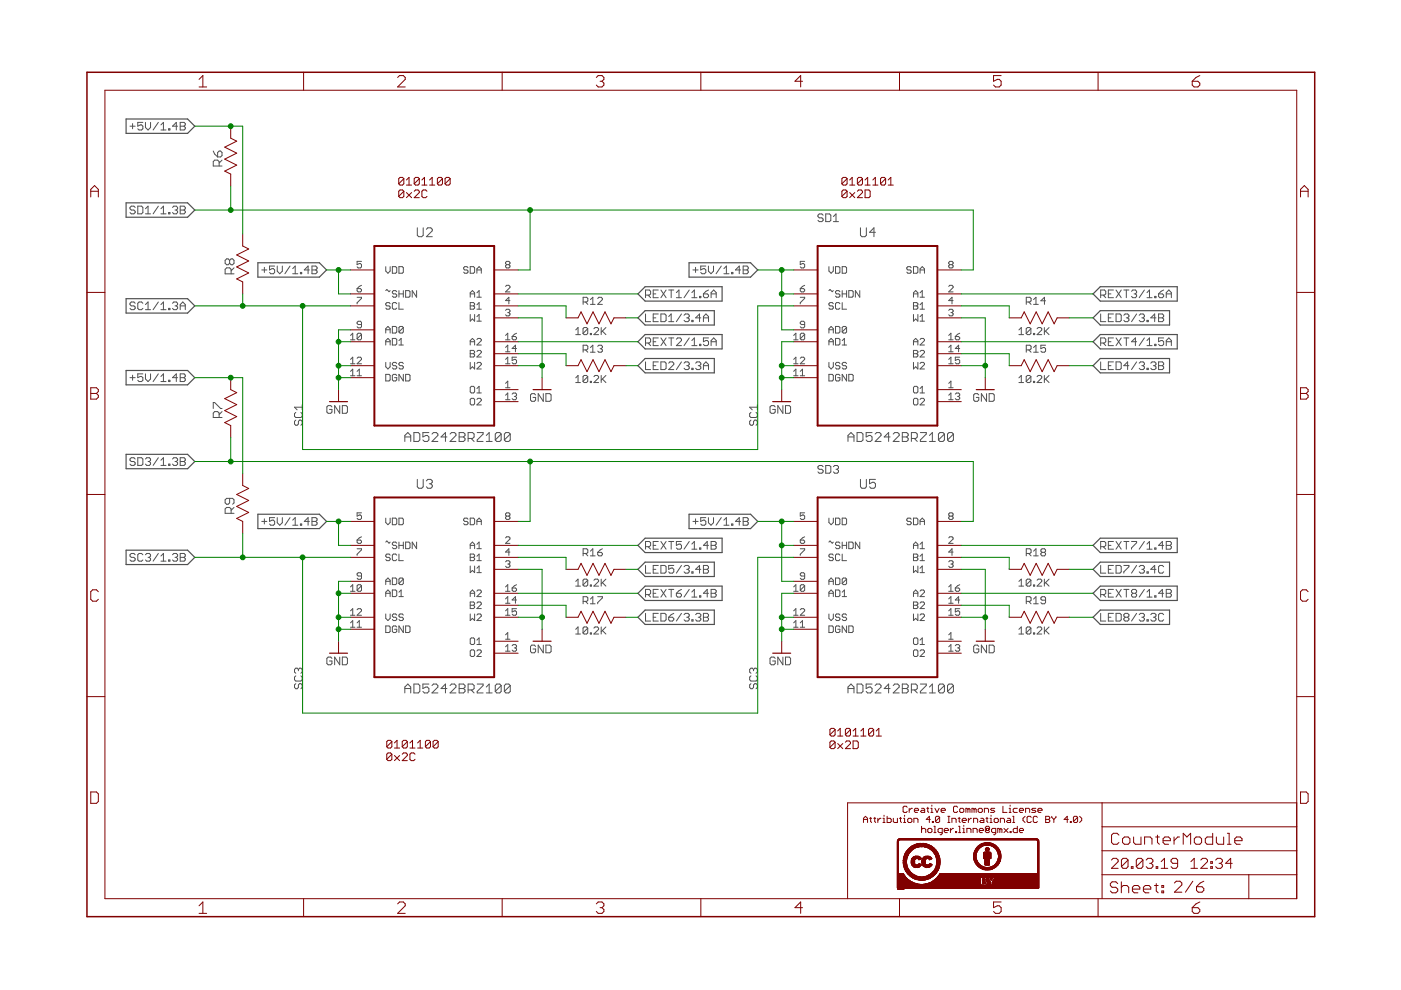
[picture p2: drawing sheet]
<svg xmlns="http://www.w3.org/2000/svg" width="297mm" height="210mm" viewBox="0 0 297 210" stroke-linecap="round" stroke-linejoin="round" font-family="sans-serif">
<g fill="none" stroke="#505050" stroke-width=".21">
<path d="M27.6 26.8h1.1M28.1 26.2v1.1M30.3 26h-1.1v.8l.8-.3 .3 .3v.5l-.3 .3h-.5l-.3-.3M30.8 26v1l.6 .6 .5-.6v-1M33.6 26l-1.1 1.6M34.1 26.5l.5-.5v1.6M34.1 27.6h1.1M35.8 27.3h.2v.3h-.2zM37.7 26.8h-1.1l.8-.8v1.6M38.2 26h.8l.3 .2v.3l-.3 .3 .3 .2v.3l-.3 .3h-.8zM38.2 26.8h.8M45.2 32l.3 .7 .6 .6"/>
<path d="M46.1 32.3l.4-.3h.3l.3 .3v.7l-.3 .3h-.7zM46.5 35.2v-.9l-.4-.3h-.6l-.3 .3v.9h1.9M47.1 34l-.6 .6M28.7 44l-.3-.3h-.6l-.2 .3v.3l.2 .2h.6l.3 .3v.3l-.3 .2h-.6l-.2-.2M29.2 43.7h.8l.3 .3v1.1l-.3 .2h-.8zM30.8 44.3l.6-.6v1.6M30.8 45.3h1.1M33.6 43.7l-1.1 1.6M34.1 44.3l.5-.6v1.6M34.1 45.3h1.1M35.8 45.1h.2v.2h-.2zM36.6 44l.3-.3h.5l.3 .3v.3l-.3 .2"/>
<path d="M37.1 44.5h.3M37.4 44.5l.3 .3v.3l-.3 .2h-.5l-.3-.2M38.2 43.7h.8l.3 .3v.3l-.3 .2 .3 .3v.3l-.3 .2h-.8zM38.2 44.5h.8M48.7 55.2l-.3-.3h-.4l-.3 .3v.6l.3 .3h.4l.3-.3M48.7 55.2l.3-.3h.3l.3 .3v.6l-.3 .3h-.3l-.3-.3M48.7 55.2v.6M49 58.1v-1l-.3-.3h-.7l-.3 .3v1h1.9M49.6 56.8l-.6 .6M55.5 57.2h1.1M56 56.7v1.1M58.2 56.4h-1.1v.8l.9-.2 .2 .2v.6l-.2 .2h-.6l-.3-.2"/>
<path d="M58.8 56.4v1.1l.5 .5 .6-.5v-1.1M61.5 56.4l-1.1 1.6M62.1 58h1M62.1 57l.5-.6v1.6M63.7 57.8h.3v.2h-.3zM65.6 57.2h-1.1l.8-.8v1.6M66.1 57.2h.9M66.1 56.4h.9l.2 .3v.3l-.2 .2 .2 .3v.3l-.2 .2h-.9zM76.6 55.4h-.9v.7l.5-.2 .4 .2v.5l-.2 .2h-.5l-.2-.2M81.8 56.5v1l.5 .4 .4-.4v-1M83.2 56.5h.7l.2 .3v.9l-.2 .2h-.7zM84.6 56.5h.7l.2 .3v.9l-.2 .2h-.7z"/>
<path d="M88.5 48.3v1.6l.3 .3h.6l.3-.3v-1.6M90.4 48.6l.3-.3h.6l.4 .3v.3l-1.3 1.3h1.3M99.2 56.8l-.2-.3h-.5l-.2 .5 .2 .2h.5l.2 .5-.2 .2h-.5l-.2-.2M99.7 56.5h.7l.2 .3v.9l-.2 .2h-.7zM101.1 57.9v-.9l.5-.5 .4 .5v.9M101.1 57.2h.9M107.4 56.1l-.2-.2 .2-.5h.5l.2 .2-.2 .5M107.4 56.1l-.2 .2 .2 .5h.5l.2-.2-.2-.5M107.4 56.1h.5M146.9 57.2h1.1M147.5 56.7v1.1M149.6 56.4h-1v.8l.5-.2h.3l.2 .2v.6l-.2 .2h-.6l-.2-.2"/>
<path d="M150.2 56.4v1.1l.5 .5 .6-.5v-1.1M152.9 56.4l-1.1 1.6M153.5 58h1.1M153.5 57l.5-.6v1.6M155.1 57.8h.3v.2h-.3zM157 57.2h-1.1l.8-.8v1.6M157.6 57.2h.8M157.6 56.4h.8l.2 .3v.3l-.2 .2 .2 .3v.3l-.2 .2h-.8zM170.6 55.4h-.9v.7l.4-.2 .5 .2v.5l-.2 .2h-.5l-.2-.2M174.5 45.6l-.3-.2h-.5l-.3 .2v.3l.3 .3h.5l.3 .3v.2l-.3 .3h-.5l-.3-.3M175.1 45.4h.8l.2 .2v1.1l-.2 .3h-.8zM175.7 56.5v1l.5 .4 .5-.4v-1"/>
<path d="M176.7 47h1.1M176.7 45.9l.5-.5v1.6M177.1 56.5h.7l.3 .3v.9l-.3 .2h-.7zM178.6 56.5h.7l.2 .3v.9l-.2 .2h-.7zM182.4 48.3v1.6l.4 .3h.6l.3-.3v-1.6M185.6 49.3h-1.2l.9-1v1.9M193.2 56.8l-.2-.3h-.5l-.2 .5 .2 .2h.5l.2 .5-.2 .2h-.5l-.2-.2M193.7 56.5h.7l.2 .3v.9l-.2 .2h-.7zM195.1 57.2h.9M195.1 57.9v-.9l.4-.5 .5 .5v.9M201.4 56.1l-.3-.2 .3-.5h.4l.3 .2-.3 .5M201.4 56.1l-.3 .2 .3 .5h.4l.3-.2-.3-.5"/>
<path d="M201.4 56.1h.4M28.1 79.5v1.1M28.7 64.3l-.3-.3h-.6l-.2 .3v.3l.2 .3h.6l.3 .2v.3l-.3 .3h-.6l-.2-.3M30.3 64.3l-.3-.3h-.5l-.3 .3v1.1l.3 .3h.5l.3-.3M30.3 79.3h-1.1v.8l.8-.3 .3 .3v.5l-.3 .3h-.5l-.3-.3M30.8 79.3v1l.6 .6 .5-.6v-1M30.8 65.7h1.1M30.8 64.6l.6-.6v1.7M33.6 64l-1.1 1.7M33.6 79.3l-1.1 1.6M34.1 65.7h1.1M34.1 64.6l.5-.6v1.7"/>
<path d="M34.1 79.8l.5-.5v1.6M35.8 65.4h.2v.3h-.2zM36.6 64.3l.3-.3h.5l.3 .3v.3l-.3 .3M37.1 64.9h.3M37.4 64.9l.3 .2v.3l-.3 .3h-.5l-.3-.3M38.2 64.9h1.1M38.2 65.7v-1.1l.6-.6 .5 .6v1.1M38.2 79.3h.8l.3 .2v.3l-.3 .3 .3 .2v.3l-.3 .3h-.8zM74.3 71.1l.5-.4v1.4M74.3 76.2l.5-.5v1.4M74.3 78.7l.5-.4v1.4M74.3 72.1h.9"/>
<path d="M74.3 77.1h.9M74.3 79.7h.9M75.7 61.2h.7l.2 .5-.2 .2h-.5l-.2-.2zM75.7 63h.9v.3l-.9 .9v.2M75.7 76l.2-.3h.5l.2 .3v.2l-.9 .9h.9M75.7 79.7h.9M75.7 78.7l.5-.4v1.4M76.6 68.8h-.7l-.2-.2 .2-.5h.5l.2 .2v1l-.2 .2h-.5l-.2-.2M76.6 70.9l-.2-.2h-.5l-.2 .2v.9M76.6 70.9v.9l-.2 .3h-.5l-.2-.3M76.6 60.5l-.9 .7M76.6 70.9l-.9 .9"/>
<path d="M81.8 76.8v1l.5 .4 .4-.4v-1M81.8 70.6v-.9l.5-.5 .4 .5v.9M81.8 73.2v-1l.5-.4 .4 .4v1M81.8 79.4h.7l.2 .2v.9l-.2 .3h-.7zM81.8 61.6l.2-.2 .5 .4 .2-.2M81.8 69.9h.9M81.8 72.5h.9M82.7 64.4l-.2-.2h-.5l-.2 .4 .2 .3h.5l.2 .4-.2 .3h-.5l-.2-.3M83.2 69.2h.7l.2 .2v1l-.2 .2h-.7zM83.2 71.8h.7l.2 .2v.9l-.2 .3h-.7zM84.1 61.8l-.2-.2h-.5l-.2 .2 .2 .5h.5l.2 .2-.2 .5h-.5l-.2-.2M84.1 64.4l-.2-.2h-.5l-.2 .2v.9l.2 .3h.5l.2-.3"/>
<path d="M84.1 77.1l-.2-.3h-.5l-.2 .3 .2 .4h.5l.2 .3-.2 .4h-.5l-.2-.2M84.1 79.6l-.2-.2h-.5l-.2 .2v.9l.2 .3h.5l.2-.3v-.4h-.4M84.6 61.6v1.4M84.6 64.2v1.4h.9M84.6 62.3h.9M84.6 73.2h.9M84.6 72.2l.4-.4v1.4M85.5 77.1l-.2-.3h-.5l-.2 .5 .2 .2h.5l.2 .5-.2 .2h-.5l-.2-.2M85.5 69.4l-.2-.2h-.5l-.2 .2v1M85.5 79.4v1.4l-.9-1.4v1.4M85.5 61.6v1.4M85.5 69.4v1l-.2 .2h-.5l-.2-.2"/>
<path d="M85.5 69.4l-.9 1M86 61.6h.7l.2 .2v1l-.2 .2h-.7zM86 79.4h.7l.2 .2v.9l-.2 .3h-.7zM88.3 61.6v1.4l-.9-1.4v1.4M99.7 62.3h.9M99.7 64.2h.7l.2 .2-.2 .5 .2 .4-.2 .3h-.7zM99.7 64.9h.7M99.7 72.5h.9M99.7 63v-.9l.5-.5 .4 .5v.9M99.7 66.7v1.4l.5-.5 .4 .5v-1.4M99.7 73.2v-1l.5-.4 .4 .4v1M99.7 74.3h.7l.2 .2-.2 .5 .2 .5-.2 .2h-.7z"/>
<path d="M99.7 76.8v1.4l.5-.4 .4 .4v-1.4M99.7 75h.7M101.1 63h.9M101.1 65.6h.9M101.1 68.1h.9M101.1 72l.2-.2h.5l.2 .2v.2l-.9 1h.9M101.1 77.1l.2-.3h.5l.2 .3v.2l-.9 .9h.9M101.1 74.5l.2-.2h.5l.2 .2v.3l-.9 .9h.9M101.1 62.1l.5-.5v1.4M101.1 64.6l.5-.4v1.4M101.1 67.1l.5-.4v1.4M107.2 60.7l.2-.2h.5l.2 .2v.3l-.9 .9h.9"/>
<path d="M107.2 65.8l.2-.2h.5l.2 .2-.2 .5M107.2 72.1h.9M107.2 77.1h.9M107.2 71.1l.5-.4v1.4M107.2 73.7l.5-.5v1.4M107.2 76.2l.5-.5v1.4M107.2 74.6h.9M107.7 66.3h.2M107.9 66.3l.2 .2-.2 .5h-.5l-.2-.3M108.1 63.7h-.9l.7-.7v1.4M108.6 71.4h.7l.2 .4-.2 .3h-.5l-.2-.3zM109.5 75.7h-.9v.7l.5-.2 .4 .2v.5l-.2 .2h-.5l-.2-.2"/>
<path d="M109.5 70.7l-.9 .7M109.5 73.9h-.9l.7-.7v1.4M122.1 70l.5-.6v1.6M122.1 71h1M123.6 64h.8l.2-.2v-.5l-.2-.3h-.8v1.5M123.6 74.2h.8l.2-.3v-.5l-.2-.2h-.8v1.5M124.1 64l.5 .5M124.1 74.2l.5 .5M124.6 69.7v1l-.2 .3h-.6l-.2-.3M124.6 69.7l-.2-.3h-.6l-.2 .3v1M124.6 79.9l-.2-.3h-.6l-.2 .3v1M124.6 79.9v1l-.2 .2h-.6l-.2-.2"/>
<path d="M124.6 69.7l-1 1M124.6 79.9l-1 1M125.2 70.7h.2v.3h-.2zM125.2 63.5l.5-.5v1.5M125.2 73.7l.5-.5v1.5M125.2 64.5h1M125.2 74.7h1M125.9 69.7l.3-.3h.5l.2 .3v.3l-1 1h1M125.9 79.9l.3-.3h.5l.2 .3v.2l-1 1h1M126.7 63.3l.3-.3h.5l.2 .3v.2l-1 1h1M126.7 73.4l.3-.2h.5l.2 .2v.3l-.2 .2M127.2 73.9h.3"/>
<path d="M127.5 69.4v1.6M127.5 79.6v1.5M127.5 73.9l.2 .3v.2l-.2 .3h-.5l-.3-.3M127.7 70.2l.8 .8M128.5 69.4l-1 1M128.5 79.6l-1 1M136.9 62.6h.8l.2-.3v-.5l-.2-.3h-.8v1.6M136.9 66.6v1.6h1M136.9 72.7h.8l.2-.2v-.6l-.2-.3h-.8v1.7M136.9 76.7v1.7h1M137.4 62.6l.5 .5M137.4 72.7l.5 .6"/>
<path d="M138.5 62.3h.5M138.5 72.5h.5M138.5 77.5h.5M138.5 67.4h.5M139.6 61.5h-1.1v1.6h1.1M139.6 66.6h-1.1v1.6h1.1M139.6 71.6h-1.1v1.7h1.1M139.6 76.7h-1.1v1.7h1.1M140.1 61.5l1.1 1.6M140.1 71.6l1.1 1.7M140.1 66.6h.8l.3 .2v1.1l-.3 .3h-.8zM140.1 76.7h.8l.3 .3v1.1l-.3 .3h-.8z"/>
<path d="M141.2 61.5l-1.1 1.6M141.2 71.6l-1.1 1.7M141.8 61.5h1.1M141.8 67.1l.5-.5v1.6M141.8 71.6h1.1M141.8 68.2h1.1M141.8 77l.2-.3h.6l.3 .3v.3l-1.1 1.1h1.1M142.3 61.5v1.6M142.3 71.6v1.7M143.4 62l.6-.5v1.6M143.4 71.9l.3-.3h.5l.3 .3v.3l-1.1 1.1h1.1M143.4 63.1h1.1"/>
<path d="M144.5 66.6l-1.1 1.6M144.5 76.7l-1.1 1.7M145 66.8l.3-.2h.6l.2 .2v.3l-.2 .3M145 77l.3-.3h.6l.2 .3v.3l-.2 .2M145.6 77.5h.3M145.6 67.4h.3M145.9 77.5l.2 .3v.3l-.2 .3h-.6l-.3-.3M145.9 67.4l.2 .2v.3l-.2 .3h-.6l-.3-.3M146.1 61.5l-1.1 1.6M146.1 71.6l-1.1 1.7M146.7 63.1h1.1M146.7 62l.5-.5v1.6"/>
<path d="M146.7 72.2l.5-.6v1.7M146.7 73.3h1.1M146.7 67.9h.2v.3h-.2zM146.7 78.1h.2v.3h-.2zM147.5 77l.3-.3h.5l.3 .3v.3l-.3 .2M148 77.5h.3M148.3 62.8h.3v.3h-.3zM148.3 73h.3v.3h-.3zM148.3 77.5l.3 .3v.3l-.3 .3h-.5l-.3-.3M148.6 67.4h-1.1l.8-.8v1.6M149.1 62.3h.8l.3 .3v.2l-.3 .3h-.5l-.3-.3zM149.1 77.5h1.1"/>
<path d="M149.1 68.2v-1.1l.6-.5 .5 .5v1.1M149.1 78.4v-1.1l.6-.6 .5 .6v1.1M149.1 67.4h1.1M150.2 71.6h-1.1v.9l.6-.3h.2l.3 .3v.5l-.3 .3h-.5l-.3-.3M150.2 61.5l-.5 .3-.6 .5M150.8 62.3h1M150.8 72.5h1M150.8 63.1v-1.1l.5-.5 .5 .5v1.1M150.8 73.3v-1.1l.5-.6 .5 .6v1.1M168.3 72.1h.9M168.3 77.1h.9M168.3 79.7h.9"/>
<path d="M168.3 71.1l.4-.4v1.4M168.3 76.2l.4-.5v1.4M168.3 78.7l.4-.4v1.4M169.7 63h.9v.3l-.9 .9v.2M169.7 61.2h.7l.2 .5-.2 .2h-.5l-.2-.2zM169.7 76l.2-.3h.5l.2 .3v.2l-.9 .9h.9M169.7 79.7h.9M169.7 78.7l.4-.4v1.4M170.6 68.8h-.7l-.2-.2 .2-.5h.5l.2 .2v1l-.2 .2h-.5l-.2-.2M170.6 70.9v.9l-.2 .3h-.5l-.2-.3M170.6 70.9l-.2-.2h-.5l-.2 .2v.9M170.6 60.5l-.9 .7"/>
<path d="M170.6 70.9l-.9 .9M175.7 69.9h1M175.7 72.5h1M175.7 79.4h.7l.3 .2v.9l-.3 .3h-.7zM175.7 70.6v-.9l.5-.5 .5 .5v.9M175.7 73.2v-1l.5-.4 .5 .4v1M175.7 76.8v1l.5 .4 .5-.4v-1M175.7 61.6l.3-.2 .4 .4 .3-.2M176.7 64.4l-.3-.2h-.4l-.3 .4 .3 .3h.4l.3 .4-.3 .3h-.4l-.3-.3M177.1 69.2h.7l.3 .2v1l-.3 .2h-.7zM177.1 71.8h.7l.3 .2v.9l-.3 .3h-.7zM178.1 61.8l-.3-.2h-.4l-.3 .5 .3 .2h.4l.3 .5-.3 .2h-.4l-.3-.2"/>
<path d="M178.1 64.4l-.3-.2h-.4l-.3 .2v.9l.3 .3h.4l.3-.3M178.1 77.1l-.3-.3h-.4l-.3 .5 .3 .2h.4l.3 .5-.3 .2h-.4l-.3-.2M178.1 79.6l-.3-.2h-.4l-.3 .2v.9l.3 .3h.4l.3-.3v-.4h-.5M178.6 62.3h.9M178.6 64.2v1.4h.9M178.6 73.2h.9M178.6 61.6v1.4M178.6 72.2l.4-.4v1.4M179.5 69.4l-.2-.2h-.5l-.2 .2v1M179.5 69.4v1l-.2 .2h-.5l-.2-.2M179.5 77.1l-.2-.3h-.5l-.2 .5 .2 .2h.5l.2 .5-.2 .2h-.5l-.2-.2M179.5 79.4v1.4l-.9-1.4v1.4"/>
<path d="M179.5 61.6v1.4M179.5 69.4l-.9 1M180 61.6h.7l.2 .2v1l-.2 .2h-.7zM180 79.4h.7l.2 .2v.9l-.2 .3h-.7zM182.3 61.6v1.4l-.9-1.4v1.4M193.7 62.3h.9M193.7 64.2h.7l.2 .2-.2 .5 .2 .4-.2 .3h-.7zM193.7 64.9h.7M193.7 72.5h.9M193.7 74.3h.7l.2 .2-.2 .5 .2 .5-.2 .2h-.7zM193.7 75h.7M193.7 63v-.9l.4-.5 .5 .5v.9"/>
<path d="M193.7 66.7v1.4l.4-.5 .5 .5v-1.4M193.7 73.2v-1l.4-.4 .5 .4v1M193.7 76.8v1.4l.4-.4 .5 .4v-1.4M195.1 63h.9M195.1 65.6h.9M195.1 68.1h.9M195.1 72l.2-.2h.5l.2 .2v.2l-.9 1h.9M195.1 77.1l.2-.3h.5l.2 .3v.2l-.9 .9h.9M195.1 74.5l.2-.2h.5l.2 .2v.3l-.9 .9h.9M195.1 62.1l.4-.5v1.4M195.1 64.6l.4-.4v1.4M195.1 67.1l.4-.4v1.4"/>
<path d="M201.1 60.7l.3-.2h.4l.3 .2v.3l-1 .9h1M201.1 65.8l.3-.2h.4l.3 .2-.3 .5M201.1 72.1h1M201.1 77.1h1M201.1 74.6h1M201.1 71.1l.5-.4v1.4M201.1 73.7l.5-.5v1.4M201.1 76.2l.5-.5v1.4M201.6 66.3h.2M201.8 66.3l.3 .2-.3 .5h-.4l-.3-.3M202.1 63.7h-1l.7-.7v1.4M202.5 71.4h.7l.3 .4-.3 .3h-.4l-.3-.3z"/>
<path d="M203.5 75.7h-1v.7l.5-.2 .5 .2v.5l-.3 .2h-.4l-.3-.2M203.5 73.9h-1l.7-.7v1.4M203.5 70.7l-1 .7M216 71h1M216 70l.5-.6v1.6M217.6 64h.8l.2-.2v-.5l-.2-.3h-.8v1.5M217.6 74.2h.8l.2-.3v-.5l-.2-.2h-.8v1.5M218.1 64l.5 .5M218.1 74.2l.5 .5M218.6 69.7v1l-.3 .3h-.5l-.2-.3M218.6 69.7l-.3-.3h-.5l-.2 .3v1M218.6 79.9v1l-.3 .2h-.5l-.2-.2"/>
<path d="M218.6 79.9l-.3-.3h-.5l-.2 .3v1M218.6 69.7l-1 1M218.6 79.9l-1 1M219.1 70.7h.3v.3h-.3zM219.1 64.5h1M219.1 74.7h1M219.1 63.5l.5-.5v1.5M219.1 73.7l.5-.5v1.5M219.9 69.7l.2-.3h.5l.3 .3v.3l-1 1h1M219.9 79.9l.2-.3h.5l.3 .3v.2l-1 1h1M221.4 69.4v1.6M221.4 79.6v1.5"/>
<path d="M221.7 70.2l.7 .8M221.7 73.2h-1v.7l.5-.2h.2l.3 .2v.5l-.3 .3h-.5l-.2-.3M221.7 63.8h-1l.7-.8v1.5M222.4 69.4l-1 1M222.4 79.6l-1 1M233.4 62.6h.8l.2-.3v-.5l-.2-.3h-.8v1.6M233.4 66.6v1.6h1M233.4 72.7h.8l.2-.2v-.6l-.2-.3h-.8v1.7M233.4 76.7v1.7h1M233.9 62.6l.5 .5M233.9 72.7l.5 .6M235 62.3h.5"/>
<path d="M235 72.5h.5M235 77.5h.5M235 67.4h.5M236.1 61.5h-1.1v1.6h1.1M236.1 66.6h-1.1v1.6h1.1M236.1 71.6h-1.1v1.7h1.1M236.1 76.7h-1.1v1.7h1.1M236.6 61.5l1.1 1.6M236.6 71.6l1.1 1.7M236.6 66.6h.8l.3 .2v1.1l-.3 .3h-.8zM236.6 76.7h.8l.3 .3v1.1l-.3 .3h-.8zM237.7 61.5l-1.1 1.6"/>
<path d="M237.7 71.6l-1.1 1.7M238.3 61.5h1.1M238.3 71.6h1.1M238.3 66.8l.2-.2h.6l.3 .2v.3l-.3 .3M238.8 61.5v1.6M238.8 71.6v1.7M238.8 67.4h.3M239.1 67.4l.3 .2v.3l-.3 .3h-.6l-.2-.3M239.4 77.5h-1.1l.8-.8v1.7M239.9 61.8l.3-.3h.5l.3 .3v.2l-.3 .3M240.5 62.3h.2M240.7 62.3l.3 .3v.2l-.3 .3h-.5l-.3-.3"/>
<path d="M241 72.5h-1.1l.8-.9v1.7M241 66.6l-1.1 1.6M241 76.7l-1.1 1.7M241.5 66.8l.3-.2h.6l.2 .2v.3l-.2 .3M241.5 77l.3-.3h.6l.2 .3v.3l-.2 .2M242.1 77.5h.3M242.1 67.4h.3M242.4 67.4l.2 .2v.3l-.2 .3h-.6l-.3-.3M242.4 77.5l.2 .3v.3l-.2 .3h-.6l-.3-.3M242.6 61.5l-1.1 1.6M242.6 71.6l-1.1 1.7M243.2 63.1h1.1"/>
<path d="M243.2 62l.5-.5v1.6M243.2 72.2l.5-.6v1.7M243.2 73.3h1.1M243.2 67.9h.3v.3h-.3zM243.2 78.1h.3v.3h-.3zM244 77l.3-.3h.5l.3 .3v.3l-.3 .2M244.5 77.5h.3M244.8 62.8h.3v.3h-.3zM244.8 73h.3v.3h-.3zM244.8 77.5l.3 .3v.3l-.3 .3h-.5l-.3-.3M245.1 67.4h-1.1l.8-.8v1.6M245.6 62.3h.8l.3 .3v.2l-.3 .3h-.5l-.3-.3z"/>
<path d="M245.6 77.5h.8M245.6 66.6h.8l.3 .2v.3l-.3 .3 .3 .2v.3l-.3 .3h-.8zM245.6 76.7h.8l.3 .3v.3l-.3 .2 .3 .3v.3l-.3 .3h-.8zM245.6 67.4h.8M246.7 61.5l-.5 .3-.6 .5M246.7 71.6h-1.1v.9l.6-.3h.2l.3 .3v.5l-.3 .3h-.5l-.3-.3M247.3 62.3h1M247.3 72.5h1M247.3 63.1v-1.1l.5-.5 .5 .5v1.1M247.3 73.3v-1.1l.5-.6 .5 .6v1.1M27.6 80.1h1.1M28.7 97.3l-.3-.3h-.6l-.2 .3v.3l.2 .3h.6l.3 .2v.3l-.3 .3h-.6l-.2-.3"/>
<path d="M29.2 97h.8l.3 .3v1.1l-.3 .3h-.8zM30.8 97.3l.3-.3h.6l.2 .3v.3l-.2 .3M31.4 97.9h.3M31.7 97.9l.2 .2v.3l-.2 .3h-.6l-.3-.3M33.6 97l-1.1 1.7M34.1 97.6l.5-.6v1.7M34.1 98.7h1.1M34.1 80.9h1.1M35.8 80.6h.2v.3h-.2zM35.8 98.4h.2v.3h-.2zM36.6 97.3l.3-.3h.5l.3 .3v.3l-.3 .3M37.1 97.9h.3"/>
<path d="M37.4 97.9l.3 .2v.3l-.3 .3h-.5l-.3-.3M37.7 80.1h-1.1l.8-.8v1.6M38.2 80.1h.8M38.2 97h.8l.3 .3v.3l-.3 .3 .3 .2v.3l-.3 .3h-.8zM38.2 97.9h.8M45.2 86.6v-1.3h.3l1.3 1.3h.3M46.5 88.5v-.9l-.4-.3h-.6l-.3 .3v.9h1.9M47.1 87.3l-.6 .6M62.7 87.4l-.3 .3v.6l.3 .2h1.1l.3-.2v-.6l-.3-.3M62.7 89.1l-.3 .2v.6l.3 .3h.3l.3-.3v-.6l.2-.2h.3l.3 .2v.6l-.3 .3M64.1 85.8v1.1M64.1 86.3h-1.7l.6 .6"/>
<path d="M70.4 86.3l-.3-.3h-.5l-.3 .3v1.1l.3 .2h.5l.3-.2v-.6h-.6M72 86v1.6l-1-1.6v1.6M72.6 86h.8l.3 .3v1.1l-.3 .2h-.8zM85.8 93.6v-1.3l.7-.6 .6 .6v1.3M85.8 92.6h1.3M87.8 91.7h.9l.3 .3v1.3l-.3 .3h-.9zM90.9 91.7h-1.2v.9l.6-.3h.3l.3 .3v.7l-.3 .3h-.6l-.3-.3M91.6 92l.3-.3h.6l.3 .3v.3l-1.2 1.3h1.2M94.8 92.6h-1.3l.9-.9v1.9M95.4 92l.3-.3h.7l.3 .3v.3l-1.3 1.3h1.3M97.3 92.6h1M97.3 91.7h1l.3 .3v.3l-.3 .3 .3 .4v.3l-.3 .3h-1z"/>
<path d="M99.3 93h.9l.3-.4v-.6l-.3-.3h-.9v1.9M99.9 93l.6 .6M99.9 81.9h.5l.2 .2v1l-.2 .2h-.5l-.2-.2v-1zM99.9 84.5h.5l.2 .2v.9l-.2 .3h-.5l-.2-.3v-.9zM101.1 84.7l.2-.2h.5l.2 .2v.2l-.9 1h.9M101.1 82.4l.5-.5v1.4M101.1 83.3h.9M101.2 91.7h1.2v.3l-1.2 1.3v.3h1.2M103.1 93.6h1.3M103.1 92.3l.6-.6v1.9M106.3 92v1.3l-.3 .3h-.7l-.3-.3M106.3 92l-.3-.3h-.7l-.3 .3v1.3"/>
<path d="M106.3 92l-1.3 1.3M107.2 81.3l.5-.5v1.4M107.2 83.8l.5-.5v1.5M107.2 82.2h.9M107.2 84.8h.9M108.2 92v1.3l-.3 .3h-.6l-.4-.3M108.2 92l-.3-.3h-.6l-.4 .3v1.3M108.2 92l-1.3 1.3M108.6 83.6l.2-.3h.5l.2 .3-.2 .5M109.1 84.1h.2M109.3 84.1l.2 .2-.2 .5h-.5l-.2-.3M113.6 83.7l-.3-.2h-.5l-.3 .2v1.1l.3 .3h.5l.3-.3v-.5h-.6"/>
<path d="M115.2 83.5v1.6l-1.1-1.6v1.6M115.7 83.5h.9l.2 .2v1.1l-.2 .3h-.9zM122.1 80.1l.5-.5v1.5M122.1 81.1h1M125.2 80.9h.2v.2h-.2zM127.7 80.4l.8 .7M159.2 87.4l-.3 .3v.6l.3 .2h1.1l.3-.2v-.6l-.3-.3M159.2 89.1l-.3 .2v.6l.3 .3h.3l.3-.3v-.6l.2-.2h.3l.3 .2v.6l-.3 .3M160.6 86.3h-1.7l.6 .6M160.6 85.8v1.1M164.4 86.3l-.3-.3h-.6l-.2 .3v1.1l.2 .2h.6l.3-.2v-.6h-.6M166 86v1.6l-1.1-1.6v1.6"/>
<path d="M166.5 86h.8l.3 .3v1.1l-.3 .2h-.8zM174.5 99l-.3-.3h-.5l-.3 .3v.2l.3 .3h.5l.3 .3v.3l-.3 .2h-.5l-.3-.2M175.1 98.7h.8l.2 .3v1.1l-.2 .2h-.8zM176.7 99l.3-.3h.5l.3 .3v.2l-.3 .3M177.2 99.5h.3M177.5 99.5l.3 .3v.3l-.3 .2h-.5l-.3-.2M179.8 92.6h1.3M179.8 93.6v-1.3l.6-.6 .7 .6v1.3M181.7 91.7h.9l.4 .3v1.3l-.4 .3h-.9zM184.9 91.7h-1.3v.9l1-.3 .3 .3v.7l-.3 .3h-.7l-.3-.3M185.5 92l.4-.3h.6l.3 .3v.3l-1.3 1.3h1.3M188.7 92.6h-1.2l.9-.9v1.9"/>
<path d="M189.4 92l.3-.3h.6l.3 .3v.3l-1.2 1.3h1.2M191.3 92.6h.9M191.3 91.7h.9l.4 .3v.3l-.4 .3 .4 .4v.3l-.4 .3h-.9zM193.2 93h1l.3-.4v-.6l-.3-.3h-1v1.9M193.8 93l.7 .6M193.9 81.9h.5l.2 .2v1l-.2 .2h-.5l-.2-.2v-1zM193.9 84.5h.5l.2 .2v.9l-.2 .3h-.5l-.2-.3v-.9zM195.1 83.3h.9M195.1 84.7l.2-.2h.5l.2 .2v.2l-.9 1h.9M195.1 82.4l.4-.5v1.4M195.1 91.7h1.3v.3l-1.3 1.3v.3h1.3M197.1 93.6h1.2"/>
<path d="M197.1 92.3l.6-.6v1.9M200.2 92v1.3l-.3 .3h-.6l-.3-.3M200.2 92l-.3-.3h-.6l-.3 .3v1.3M200.2 92l-1.2 1.3M201.1 82.2h1M201.1 84.8h1M201.1 81.3l.5-.5v1.4M201.1 83.8l.5-.5v1.5M202.1 92v1.3l-.3 .3h-.6l-.3-.3M202.1 92l-.3-.3h-.6l-.3 .3v1.3M202.1 92l-1.2 1.3M202.5 83.6l.3-.3h.4l.3 .3-.3 .5"/>
<path d="M203 84.1h.2M203.2 84.1l.3 .2-.3 .5h-.4l-.3-.3M207.5 83.7l-.3-.2h-.5l-.3 .2v1.1l.3 .3h.5l.3-.3v-.5h-.5M209.2 83.5v1.6l-1.1-1.6v1.6M209.7 83.5h.8l.3 .2v1.1l-.3 .3h-.8zM216 81.1h1M216 80.1l.5-.5v1.5M219.1 80.9h.3v.2h-.3zM221.7 80.4l.7 .7M28.7 117.6l-.3-.3h-.6l-.2 .3v.3l.2 .3h.6l.3 .2v.3l-.3 .3h-.6l-.2-.3M30.3 117.6l-.3-.3h-.5l-.3 .3v1.1l.3 .3h.5l.3-.3M30.8 117.6l.3-.3h.6l.2 .3v.3l-.2 .3"/>
<path d="M31.4 118.2h.3M31.7 118.2l.2 .2v.3l-.2 .3h-.6l-.3-.3M33.6 117.3l-1.1 1.7M34.1 117.9l.5-.6v1.7M34.1 119h1.1M35.8 118.7h.2v.3h-.2zM36.6 117.6l.3-.3h.5l.3 .3v.3l-.3 .3M37.1 118.2h.3M37.4 118.2l.3 .2v.3l-.3 .3h-.5l-.3-.3M38.2 118.2h.8M38.2 117.3h.8l.3 .3v.3l-.3 .3 .3 .2v.3l-.3 .3h-.8zM48.7 105.7v.9l-.3 .3h-.4l-.3-.3v-.6l.3-.3h1.3l.3 .3v.6l-.3 .3"/>
<path d="M49 108.8v-.9l-.3-.3h-.7l-.3 .3v.9h1.9M49.6 107.6l-.6 .6M55.5 110.6h1.1M56 110v1.1M58.2 109.7h-1.1v.9l.9-.3 .2 .3v.5l-.2 .3h-.6l-.3-.3M58.8 109.7v1.1l.5 .6 .6-.6v-1.1M61.5 109.7l-1.1 1.7M62.1 110.3l.5-.6v1.7M62.1 111.4h1M63.7 111.1h.3v.3h-.3zM65.6 110.6h-1.1l.8-.9v1.7M66.1 110.6h.9"/>
<path d="M66.1 109.7h.9l.2 .3v.3l-.2 .3 .2 .2v.3l-.2 .3h-.9zM75.7 114.5h.7l.2 .5-.2 .2h-.5l-.2-.2zM75.7 116.4h.9v.2l-.9 .9v.3M76.6 108.7h-.9v.7l.5-.2 .4 .2v.5l-.2 .2h-.5l-.2-.2M76.6 113.8l-.9 .7M81.8 109.9v.9l.5 .5 .4-.5v-.9M81.8 114.9l.2-.2 .5 .5 .2-.3M82.7 117.7l-.2-.2h-.5l-.2 .4 .2 .3h.5l.2 .4-.2 .3h-.5l-.2-.3M83.2 109.9h.7l.2 .2v.9l-.2 .3h-.7zM84.1 115.2l-.2-.3h-.5l-.2 .3 .2 .4h.5l.2 .3-.2 .4h-.5l-.2-.2M84.1 117.7l-.2-.2h-.5l-.2 .2v.9l.2 .3h.5l.2-.3M84.6 109.9h.7l.2 .2v.9l-.2 .3h-.7z"/>
<path d="M84.6 114.9v1.4M84.6 117.5v1.4h.9M84.6 115.6h.9M85.5 114.9v1.4M86 114.9h.7l.2 .3v.9l-.2 .2h-.7zM88.3 114.9v1.4l-.9-1.4v1.4M88.5 101.6v1.6l.3 .3h.6l.3-.3v-1.6M90.4 102l.3-.4h.6l.4 .4v.3l-.4 .3M91 102.6h.3M91.3 102.6l.4 .3v.3l-.4 .3h-.6l-.3-.3M99.2 110.1l-.2-.2h-.5l-.2 .4 .2 .3h.5l.2 .4-.2 .3h-.5l-.2-.3M99.7 109.9h.7l.2 .2v.9l-.2 .3h-.7z"/>
<path d="M99.7 116.3v-.9l.5-.5 .4 .5v.9M99.7 117.5h.7l.2 .2-.2 .5 .2 .4-.2 .3h-.7zM99.7 115.6h.9M99.7 118.2h.7M101.1 111.3v-1l.5-.4 .4 .4v1M101.1 115.4l.5-.5v1.4M101.1 117.9l.5-.4v1.4M101.1 116.3h.9M101.1 118.9h.9M101.1 110.6h.9M107.2 114l.2-.2h.5l.2 .2v.3l-.9 .9h.9M107.2 119.1l.2-.2h.5l.2 .2-.2 .5"/>
<path d="M107.4 109.4l-.2-.2 .2-.5h.5l.2 .3-.2 .4M107.4 109.4l-.2 .3 .2 .4h.5l.2-.2-.2-.5M107.4 109.4h.5M107.7 119.6h.2M107.9 119.6l.2 .2-.2 .5h-.5l-.2-.2M108.1 117.1h-.9l.7-.7v1.4M123.6 117.3h.8l.2-.2v-.5l-.2-.2h-.8v1.5M124.1 117.3l.5 .6M125.2 116.9l.5-.5v1.5M125.2 117.9h1M126.7 117.1h.8l.2 .2v.3l-.2 .3h-.5l-.3-.3zM127.7 116.4l-1 .7"/>
<path d="M136.9 115.9h.8l.2-.3v-.5l-.2-.3h-.8v1.6M136.9 119.9v1.6h1M137.4 115.9l.5 .5M138.5 115.6h.5M139.6 114.8h-1.1v1.6h1.1M139.6 119.9h-1.1v1.6h1.1M140.1 119.9h.8l.3 .3v1l-.3 .3h-.8zM140.1 114.8l1.1 1.6M141.2 114.8l-1.1 1.6M141.8 114.8h1.1M142.3 114.8v1.6M142.9 119.9h-1.1v.8l.5-.3h.3l.3 .3v.5l-.3 .3h-.6l-.2-.3"/>
<path d="M144.5 114.8h-1.1v.8l.6-.2h.2l.3 .2v.6l-.3 .2h-.5l-.3-.2M144.5 119.9l-1.1 1.6M146.1 114.8l-1.1 1.6M146.7 115.4l.5-.6v1.6M146.7 116.4h1.1M146.9 110.6h1.1M147.5 110v1.1M148.3 116.2h.3v.2h-.3zM149.1 119.9h.8l.3 .3v.2l-.3 .3 .3 .3v.2l-.3 .3h-.8zM149.6 109.7h-1v.9l.5-.3h.3l.2 .3v.5l-.2 .3h-.6l-.2-.3M150.2 109.7v1.1l.5 .6 .6-.6v-1.1M150.2 115.6h-1.1l.8-.8v1.6"/>
<path d="M150.8 115.6h.8M150.8 114.8h.8l.2 .3v.3l-.2 .2 .2 .3v.3l-.2 .2h-.8zM152.9 109.7l-1.1 1.7M153.5 111.4h1.1M153.5 110.3l.5-.6v1.7M155.1 111.1h.3v.3h-.3zM157 110.6h-1.1l.8-.9v1.7M157.6 110.6h.8M157.6 109.7h.8l.2 .3v.3l-.2 .3 .2 .2v.3l-.2 .3h-.8zM169.7 116.4h.9v.2l-.9 .9v.3M169.7 114.5h.7l.2 .5-.2 .2h-.5l-.2-.2zM170.6 108.7h-.9v.7l.4-.2 .5 .2v.5l-.2 .2h-.5l-.2-.2"/>
<path d="M170.6 113.8l-.9 .7M175.7 109.9v.9l.5 .5 .5-.5v-.9M175.7 114.9l.3-.2 .4 .5 .3-.3M176.7 117.7l-.3-.2h-.4l-.3 .4 .3 .3h.4l.3 .4-.3 .3h-.4l-.3-.3M177.1 109.9h.7l.3 .2v.9l-.3 .3h-.7zM178.1 115.2l-.3-.3h-.4l-.3 .5 .3 .2h.4l.3 .5-.3 .2h-.4l-.3-.2M178.1 117.7l-.3-.2h-.4l-.3 .2v.9l.3 .3h.4l.3-.3M178.6 109.9h.7l.2 .2v.9l-.2 .3h-.7zM178.6 114.9v1.4M178.6 117.5v1.4h.9M178.6 115.6h.9M179.5 114.9v1.4"/>
<path d="M180 114.9h.7l.2 .3v.9l-.2 .2h-.7zM182.3 114.9v1.4l-.9-1.4v1.4M182.4 101.6v1.6l.4 .3h.6l.3-.3v-1.6M185.6 101.6h-1.2v1l.6-.3h.3l.3 .3v.6l-.3 .3h-.6l-.3-.3M193.2 110.1l-.2-.2h-.5l-.2 .4 .2 .3h.5l.2 .4-.2 .3h-.5l-.2-.3M193.7 109.9h.7l.2 .2v.9l-.2 .3h-.7zM193.7 116.3v-.9l.4-.5 .5 .5v.9M193.7 117.5h.7l.2 .2-.2 .5 .2 .4-.2 .3h-.7zM193.7 115.6h.9M193.7 118.2h.7M195.1 111.3v-1l.4-.4 .5 .4v1M195.1 115.4l.4-.5v1.4"/>
<path d="M195.1 117.9l.4-.4v1.4M195.1 116.3h.9M195.1 118.9h.9M195.1 110.6h.9M201.1 114l.3-.2h.4l.3 .2v.3l-1 .9h1M201.1 119.1l.3-.2h.4l.3 .2-.3 .5M201.4 109.4l-.3-.2 .3-.5h.4l.3 .3-.3 .4M201.4 109.4l-.3 .3 .3 .4h.4l.3-.2-.3-.5M201.4 109.4h.4M201.6 119.6h.2M201.8 119.6l.3 .2-.3 .5h-.4l-.3-.2M202.1 117.1h-1l.7-.7v1.4"/>
<path d="M217.6 117.3h.8l.2-.2v-.5l-.2-.2h-.8v1.5M218.1 117.3l.5 .6M219.1 116.9l.5-.5v1.5M219.1 117.9h1M220.9 117.1l-.2-.2v-.3l.2-.2h.5l.3 .2-.3 .5M220.9 117.1l-.2 .2v.3l.2 .3h.5l.3-.3v-.3l-.3-.2M220.9 117.1h.5M233.4 115.9h.8l.2-.3v-.5l-.2-.3h-.8v1.6M233.4 119.9v1.6h1M233.9 115.9l.5 .5M235 115.6h.5M236.1 114.8h-1.1v1.6h1.1"/>
<path d="M236.1 119.9h-1.1v1.6h1.1M236.6 114.8l1.1 1.6M236.6 119.9h.8l.3 .3v1l-.3 .3h-.8zM237.7 114.8l-1.1 1.6M238.3 114.8h1.1M238.3 119.9h1.1v.3l-1.1 1v.3M238.8 114.8v1.6M239.9 114.8h1.1v.3l-1.1 1.1v.2M241 119.9l-1.1 1.6M242.6 114.8l-1.1 1.6M243.2 115.4l.5-.6v1.6M243.2 116.4h1.1"/>
<path d="M244.8 116.2h.3v.2h-.3zM246.7 115.6h-1.1l.8-.8v1.6M247.3 115.6h.8M247.3 114.8h.8l.2 .3v.3l-.2 .2 .2 .3v.3l-.2 .2h-.8zM70.4 139.6l-.3-.3h-.5l-.3 .3v1.1l.3 .2h.5l.3-.2v-.6h-.6M72 139.3v1.6l-1-1.6v1.6M72.6 139.3h.8l.3 .3v1.1l-.3 .2h-.8zM74.3 124.4l.5-.4v1.4M74.3 129.5l.5-.4v1.4M74.3 132.1l.5-.5v1.4M74.3 125.4h.9M74.3 130.5h.9"/>
<path d="M74.3 133h.9M75.7 129.3l.2-.2h.5l.2 .2v.2l-.9 1h.9M75.7 132.1l.5-.5v1.4M75.7 133h.9M76.6 122.1h-.7l-.2-.2 .2-.5h.5l.2 .3v.9l-.2 .2h-.5l-.2-.2M76.6 124.2l-.2-.2h-.5l-.2 .2v.9M76.6 124.2v.9l-.2 .3h-.5l-.2-.3M76.6 124.2l-.9 .9M81.8 124v-1l.5-.4 .4 .4v1M81.8 126.5v-.9l.5-.5 .4 .5v.9M81.8 130.2v.9l.5 .5 .4-.5v-.9M81.8 132.7h.7l.2 .2v1l-.2 .2h-.7z"/>
<path d="M81.8 123.3h.9M81.8 125.8h.9M83.2 122.6h.7l.2 .2v.9l-.2 .3h-.7zM83.2 125.1h.7l.2 .2v1l-.2 .2h-.7zM84.1 130.4l-.2-.2h-.5l-.2 .2 .2 .5h.5l.2 .2-.2 .5h-.5l-.2-.3M84.1 132.9l-.2-.2h-.5l-.2 .2v1l.2 .2h.5l.2-.2v-.5h-.4M84.6 125.6l.4-.5v1.4M84.6 126.5h.9M85.5 130.4l-.2-.2h-.5l-.2 .2 .2 .5h.5l.2 .2-.2 .5h-.5l-.2-.3M85.5 122.8l-.2-.2h-.5l-.2 .2v.9M85.5 132.7v1.4l-.9-1.4v1.4M85.5 122.8v.9l-.2 .3h-.5l-.2-.3"/>
<path d="M85.5 122.8l-.9 .9M86 132.7h.7l.2 .2v1l-.2 .2h-.7zM99.7 120v1.4l.5-.5 .4 .5v-1.4M99.7 126.5v-.9l.5-.5 .4 .5v.9M99.7 127.6h.7l.2 .3-.2 .4 .2 .5-.2 .2h-.7zM99.7 130.2v1.4l.5-.5 .4 .5v-1.4M99.7 135.5l.2-.2h.5l.2 .2v.9l-.2 .3h-.5l-.2-.3zM99.7 138l.2-.2h.5l.2 .2v1l-.2 .2h-.5l-.2-.2zM99.7 125.8h.9M99.7 128.3h.7M101.1 125.3l.2-.2h.5l.2 .2v.3l-.9 .9h.9M101.1 127.9l.2-.3h.5l.2 .3v.2l-.9 .9h.9"/>
<path d="M101.1 130.4l.2-.2h.5l.2 .2v.2l-.9 1h.9M101.1 138l.2-.2h.5l.2 .2v.3l-.9 .9h.9M101.1 120.5l.5-.5v1.4M101.1 135.7l.5-.4v1.4M101.1 121.4h.9M101.1 136.7h.9M107.2 124.4l.5-.4v1.4M107.2 127l.5-.5v1.4M107.2 129.5l.5-.4v1.4M107.2 134.6l.5-.5v1.4M107.2 137.1l.5-.4v1.4M107.2 125.4h.9"/>
<path d="M107.2 130.5h.9M107.2 127.9h.9M107.2 135.5h.9M107.2 138.1h.9M108.6 136.9l.2-.2h.5l.2 .2-.2 .5M108.6 124.7h.7l.2 .4-.2 .3h-.5l-.2-.3zM109.1 137.4h.2M109.3 137.4l.2 .2-.2 .5h-.5l-.2-.3M109.5 129.1h-.9v.7l.5-.3 .4 .3v.4l-.2 .3h-.5l-.2-.3M109.5 127.2h-.9l.7-.7v1.4M109.5 124l-.9 .7M113.6 137.1l-.3-.3h-.5l-.3 .3v1l.3 .3h.5l.3-.3v-.5h-.6"/>
<path d="M115.2 136.8v1.6l-1.1-1.6v1.6M115.7 136.8h.9l.2 .3v1l-.2 .3h-.9zM122.1 123.3l.5-.5v1.5M122.1 133.4l.5-.5v1.5M122.1 124.3h1M122.1 134.4h1M123.6 127.5h.8l.2-.2v-.5l-.2-.3h-.8v1.5M124.1 127.5l.5 .5M124.6 123l-.2-.2h-.6l-.2 .2v1M124.6 133.2l-.2-.3h-.6l-.2 .3v1M124.6 123v1l-.2 .3h-.6l-.2-.3M124.6 133.2v1l-.2 .2h-.6l-.2-.2"/>
<path d="M124.6 123l-1 1M124.6 133.2l-1 1M125.2 124h.2v.3h-.2zM125.2 134.2h.2v.2h-.2zM125.2 127l.5-.5v1.5M125.2 128h1M125.9 123l.3-.2h.5l.2 .2v.3l-1 1h1M125.9 133.2l.3-.3h.5l.2 .3v.2l-1 1h1M126.7 126.5h1v.3l-1 1v.2M127.5 122.8v1.5M127.5 132.9v1.5M127.7 123.5l.8 .8"/>
<path d="M127.7 133.7l.8 .7M128.5 122.8l-1 1M128.5 132.9l-1 1M136.9 126.1h.8l.2-.3v-.6l-.2-.2h-.8v1.6M136.9 130v1.7h1M137.4 126.1l.5 .5M138.5 125.8h.5M138.5 130.9h.5M138.5 120.7h.5M139.6 125h-1.1v1.6h1.1M139.6 130h-1.1v1.7h1.1M140.1 125l1.1 1.6"/>
<path d="M140.1 130h.8l.3 .3v1.1l-.3 .3h-.8zM141.2 125l-1.1 1.6M141.8 130.9h.8l.3 .2v.3l-.3 .3h-.6l-.2-.3zM141.8 125h1.1M142.3 125v1.6M142.9 130l-.6 .3-.5 .6M143.4 125.8h.8l.3 .3v.2l-.3 .3h-.5l-.3-.3zM144.5 125l-1.1 .8M144.5 130l-1.1 1.7M145 130.3l.3-.3h.6l.2 .3v.3l-.2 .3M145 120.2l.3-.3h.6l.2 .3v.2l-.2 .3M145.6 130.9h.3"/>
<path d="M145.6 120.7h.3M145.9 130.9l.2 .2v.3l-.2 .3h-.6l-.3-.3M145.9 120.7l.2 .3v.2l-.2 .3h-.6l-.3-.3M146.1 125l-1.1 1.6M146.7 125.5l.5-.5v1.6M146.7 126.6h1.1M146.7 121.2h.2v.3h-.2zM146.7 131.4h.2v.3h-.2zM147.5 130.3l.3-.3h.5l.3 .3v.3l-.3 .3M148 130.9h.3M148.3 130.9l.3 .2v.3l-.3 .3h-.5l-.3-.3M148.3 126.3h.3v.3h-.3z"/>
<path d="M148.6 120.7h-1.1l.8-.8v1.6M149.1 130h.8l.3 .3v.3l-.3 .3 .3 .2v.3l-.3 .3h-.8zM149.1 130.9h.8M149.1 120.7h.8M150.2 125.8h-1.1l.8-.8v1.6M150.8 125h.8l.2 .2v.3l-.2 .3 .2 .3v.2l-.2 .3h-.8zM150.8 125.8h.8M164.4 139.6l-.3-.3h-.6l-.2 .3v1.1l.2 .2h.6l.3-.2v-.6h-.6M166 139.3v1.6l-1.1-1.6v1.6M166.5 139.3h.8l.3 .3v1.1l-.3 .2h-.8zM168.3 124.4l.4-.4v1.4M168.3 129.5l.4-.4v1.4"/>
<path d="M168.3 132.1l.4-.5v1.4M168.3 125.4h.9M168.3 130.5h.9M168.3 133h.9M169.7 129.3l.2-.2h.5l.2 .2v.2l-.9 1h.9M169.7 132.1l.4-.5v1.4M169.7 133h.9M170.6 122.1h-.7l-.2-.2 .2-.5h.5l.2 .3v.9l-.2 .2h-.5l-.2-.2M170.6 124.2l-.2-.2h-.5l-.2 .2v.9M170.6 124.2v.9l-.2 .3h-.5l-.2-.3M170.6 124.2l-.9 .9M175.7 124v-1l.5-.4 .5 .4v1"/>
<path d="M175.7 126.5v-.9l.5-.5 .5 .5v.9M175.7 130.2v.9l.5 .5 .5-.5v-.9M175.7 132.7h.7l.3 .2v1l-.3 .2h-.7zM175.7 123.3h1M175.7 125.8h1M177.1 122.6h.7l.3 .2v.9l-.3 .3h-.7zM177.1 125.1h.7l.3 .2v1l-.3 .2h-.7zM178.1 132.9l-.3-.2h-.4l-.3 .2v1l.3 .2h.4l.3-.2v-.5h-.5M178.1 130.4l-.3-.2h-.4l-.3 .2 .3 .5h.4l.3 .2-.3 .5h-.4l-.3-.3M178.6 125.6l.4-.5v1.4M178.6 126.5h.9M179.5 130.4l-.2-.2h-.5l-.2 .2 .2 .5h.5l.2 .2-.2 .5h-.5l-.2-.3"/>
<path d="M179.5 122.8v.9l-.2 .3h-.5l-.2-.3M179.5 122.8l-.2-.2h-.5l-.2 .2v.9M179.5 132.7v1.4l-.9-1.4v1.4M179.5 122.8l-.9 .9M180 132.7h.7l.2 .2v1l-.2 .2h-.7zM193.7 120v1.4l.4-.5 .5 .5v-1.4M193.7 126.5v-.9l.4-.5 .5 .5v.9M193.7 127.6h.7l.2 .3-.2 .4 .2 .5-.2 .2h-.7zM193.7 130.2v1.4l.4-.5 .5 .5v-1.4M193.7 125.8h.9M193.7 128.3h.7M193.9 135.3h.5l.2 .2v.9l-.2 .3h-.5l-.2-.3v-.9z"/>
<path d="M193.9 137.8h.5l.2 .2v1l-.2 .2h-.5l-.2-.2v-1zM195.1 130.4l.2-.2h.5l.2 .2v.2l-.9 1h.9M195.1 125.3l.2-.2h.5l.2 .2v.3l-.9 .9h.9M195.1 127.9l.2-.3h.5l.2 .3v.2l-.9 .9h.9M195.1 138l.2-.2h.5l.2 .2v.3l-.9 .9h.9M195.1 120.5l.4-.5v1.4M195.1 135.7l.4-.4v1.4M195.1 121.4h.9M195.1 136.7h.9M201.1 124.4l.5-.4v1.4M201.1 127l.5-.5v1.4M201.1 129.5l.5-.4v1.4"/>
<path d="M201.1 134.6l.5-.5v1.4M201.1 137.1l.5-.4v1.4M201.1 125.4h1M201.1 130.5h1M201.1 127.9h1M201.1 135.5h1M201.1 138.1h1M202.5 124.7h.7l.3 .4-.3 .3h-.4l-.3-.3zM202.5 136.9l.3-.2h.4l.3 .2-.3 .5M203 137.4h.2M203.2 137.4l.3 .2-.3 .5h-.4l-.3-.3M203.5 129.1h-1v.7l.5-.3 .5 .3v.4l-.3 .3h-.4l-.3-.3"/>
<path d="M203.5 127.2h-1l.7-.7v1.4M203.5 124l-1 .7M207.5 137.1l-.3-.3h-.5l-.3 .3v1l.3 .3h.5l.3-.3v-.5h-.5M209.2 136.8v1.6l-1.1-1.6v1.6M209.7 136.8h.8l.3 .3v1l-.3 .3h-.8zM216 123.3l.5-.5v1.5M216 133.4l.5-.5v1.5M216 124.3h1M216 134.4h1M217.6 127.5h.8l.2-.2v-.5l-.2-.3h-.8v1.5M218.1 127.5l.5 .5M218.6 123l-.3-.2h-.5l-.2 .2v1"/>
<path d="M218.6 133.2l-.3-.3h-.5l-.2 .3v1M218.6 123v1l-.3 .3h-.5l-.2-.3M218.6 133.2v1l-.3 .2h-.5l-.2-.2M218.6 123l-1 1M218.6 133.2l-1 1M219.1 124h.3v.3h-.3zM219.1 134.2h.3v.2h-.3zM219.1 127l.5-.5v1.5M219.1 128h1M219.9 123l.2-.2h.5l.3 .2v.3l-1 1h1M219.9 133.2l.2-.3h.5l.3 .3v.2l-1 1h1M221.4 122.8v1.5"/>
<path d="M221.4 132.9v1.5M221.7 123.5l.7 .8M221.7 133.7l.7 .7M221.7 127.3h-.8l-.2-.3v-.2l.2-.3h.5l.3 .3v1l-.3 .2h-.5l-.2-.2M222.4 122.8l-1 1M222.4 132.9l-1 1M233.4 126.1h.8l.2-.3v-.6l-.2-.2h-.8v1.6M233.4 130v1.7h1M233.9 126.1l.5 .5M235 125.8h.5M235 130.9h.5M235 120.7h.5"/>
<path d="M236.1 125h-1.1v1.6h1.1M236.1 130h-1.1v1.7h1.1M236.6 125l1.1 1.6M236.6 130h.8l.3 .3v1.1l-.3 .3h-.8zM237.7 125l-1.1 1.6M238.3 125h1.1M238.5 130.9l-.2-.3v-.3l.2-.3h.6l.3 .3v.3l-.3 .3M238.5 130.9l-.2 .2v.3l.2 .3h.6l.3-.3v-.3l-.3-.2M238.5 130.9h.6M238.8 125v1.6M240.2 125.8h.5M240.2 125.8l-.3-.3v-.3l.3-.2h.5l.3 .2v.3l-.3 .3"/>
<path d="M240.2 125.8l-.3 .3v.2l.3 .3h.5l.3-.3v-.2l-.3-.3M241 130l-1.1 1.7M241.5 120.2l.3-.3h.6l.2 .3v.2l-.2 .3M241.5 130.3l.3-.3h.6l.2 .3v.3l-.2 .3M242.1 130.9h.3M242.1 120.7h.3M242.4 130.9l.2 .2v.3l-.2 .3h-.6l-.3-.3M242.4 120.7l.2 .3v.2l-.2 .3h-.6l-.3-.3M242.6 125l-1.1 1.6M243.2 126.6h1.1M243.2 125.5l.5-.5v1.6M243.2 121.2h.3v.3h-.3z"/>
<path d="M243.2 131.4h.3v.3h-.3zM244 130.3l.3-.3h.5l.3 .3v.3l-.3 .3M244.5 130.9h.3M244.8 130.9l.3 .2v.3l-.3 .3h-.5l-.3-.3M244.8 126.3h.3v.3h-.3zM245.1 120.7h-1.1l.8-.8v1.6M246.7 130.3l-.3-.3h-.5l-.3 .3v1.1l.3 .3h.5l.3-.3M246.7 125.8h-1.1l.8-.8v1.6M246.7 120.2l-.3-.3h-.5l-.3 .3v1l.3 .3h.5l.3-.3M247.3 125.8h.8M247.3 125h.8l.2 .2v.3l-.2 .3 .2 .3v.2l-.2 .3h-.8zM62.7 143.3l-.3 .3v.5l.3 .3h1.1l.3-.3v-.5l-.3-.3"/>
<path d="M62.7 144.9l-.3 .3v.6l.3 .2h.3l.3-.2v-.6l.2-.3h.3l.3 .3v.6l-.3 .2M63.3 141.9l-.3-.2h-.3l-.3 .2v.6l.3 .2M63.3 141.9v.3M63.3 141.9l.2-.2h.3l.3 .2v.6l-.3 .2M85.8 146.9v-1.2l.7-.7 .6 .7v1.2M85.8 146h1.3M87.8 145h.9l.3 .4v1.2l-.3 .3h-.9zM90.9 145h-1.2v1l.6-.3h.3l.3 .3v.6l-.3 .3h-.6l-.3-.3M91.6 145.4l.3-.4h.6l.3 .4v.3l-1.2 1.2h1.2M94.8 146h-1.3l.9-1v1.9M95.4 145.4l.3-.4h.7l.3 .4v.3l-1.3 1.2h1.3M97.3 145h1l.3 .4v.3l-.3 .3 .3 .3v.3l-.3 .3h-1z"/>
<path d="M97.3 146h1M99.3 146.3h.9l.3-.3v-.6l-.3-.4h-.9v1.9M99.9 146.3l.6 .6M101.2 145h1.2v.4l-1.2 1.2v.3h1.2M103.1 145.7l.6-.7v1.9M103.1 146.9h1.3M106.3 145.4l-.3-.4h-.7l-.3 .4v1.2M106.3 145.4v1.2l-.3 .3h-.7l-.3-.3M106.3 145.4l-1.3 1.2M108.2 145.4l-.3-.4h-.6l-.4 .4v1.2M108.2 145.4v1.2l-.3 .3h-.6l-.4-.3M108.2 145.4l-1.3 1.2"/>
<path d="M159.2 144.9l-.3 .3v.6l.3 .2h.3l.3-.2v-.6l.2-.3h.3l.3 .3v.6l-.3 .2M159.2 143.3l-.3 .3v.5l.3 .3h1.1l.3-.3v-.5l-.3-.3M159.8 141.9l-.3-.2h-.3l-.3 .2v.6l.3 .2M159.8 141.9l.2-.2h.3l.3 .2v.6l-.3 .2M159.8 141.9v.3M179.8 146.9v-1.2l.6-.7 .7 .7v1.2M179.8 146h1.3M181.7 145h.9l.4 .4v1.2l-.4 .3h-.9zM184.9 145h-1.3v1l1-.3 .3 .3v.6l-.3 .3h-.7l-.3-.3M185.5 145.4l.4-.4h.6l.3 .4v.3l-1.3 1.2h1.3M188.7 146h-1.2l.9-1v1.9M189.4 145.4l.3-.4h.6l.3 .4v.3l-1.2 1.2h1.2"/>
<path d="M191.3 145h.9l.4 .4v.3l-.4 .3 .4 .3v.3l-.4 .3h-.9zM191.3 146h.9M193.2 146.3h1l.3-.3v-.6l-.3-.4h-1v1.9M193.8 146.3l.7 .6M195.1 145h1.3v.4l-1.3 1.2v.3h1.3M197.1 145.7l.6-.7v1.9M197.1 146.9h1.2M200.2 145.4l-.3-.4h-.6l-.3 .4v1.2M200.2 145.4v1.2l-.3 .3h-.6l-.3-.3M200.2 145.4l-1.2 1.2M202.1 145.4l-.3-.4h-.6l-.3 .4v1.2M202.1 145.4v1.2l-.3 .3h-.6l-.3-.3"/>
<path d="M202.1 145.4l-1.2 1.2"/>
</g>
<g fill="none" stroke="#505050" stroke-width=".25">
<path d="M26.7 25.2h13.1l1.5 1.6-1.5 1.5h-13.1zM26.7 43h13.1l1.5 1.5-1.5 1.6h-13.1zM54.7 55.7h13l1.5 1.5-1.5 1.6h-13zM146.1 55.7h13l1.6 1.5-1.6 1.6h-13zM26.7 63.3h13.1l1.5 1.6-1.5 1.5h-13.1zM26.7 78.5h13.1l1.5 1.6-1.5 1.5h-13.1zM135.3 62.3l1.5-1.5h16.3v3h-16.3zM135.3 72.5l1.5-1.6h16.3v3.1h-16.3zM135.3 67.4l1.5-1.5h14.6v3h-14.6zM135.3 77.5l1.5-1.5h14.6v3.1h-14.6zM231.8 72.5l1.5-1.6h16.3v3.1h-16.3zM233.3 60.8h16.3v3h-16.3l-1.5-1.5z"/>
<path d="M233.3 65.9h14.7v3h-14.7l-1.5-1.5zM233.3 76h14.7v3.1h-14.7l-1.5-1.6zM26.7 96.3h13.1l1.5 1.6-1.5 1.5h-13.1zM26.7 116.6h13.1l1.5 1.6-1.5 1.5h-13.1zM54.7 109h13l1.5 1.6-1.5 1.5h-13zM135.3 115.6l1.5-1.5h16.3v3.1h-16.3zM146.1 109h13l1.6 1.6-1.6 1.5h-13zM231.8 115.6l1.5-1.5h16.3v3.1h-16.3zM135.3 125.8l1.5-1.5h16.3v3h-16.3zM135.3 120.7l1.5-1.5h14.6v3h-14.6zM135.3 130.9l1.5-1.6h14.6v3.1h-14.6zM231.8 120.7l1.5-1.5h14.7v3h-14.7z"/>
<path d="M231.8 130.9l1.5-1.6h14.7v3.1h-14.7zM233.3 124.3h16.3v3h-16.3l-1.5-1.5z"/>
</g>
<g fill="none" stroke="#800000" stroke-width=".21">
<path d="M22.2 19.1h252.7v171.4h-252.7zM42.2 16.8l.8-.8v2.4M42.2 18.4h1.6M64.4 15.3v3.8M84.3 16.4l.4-.4h.8l.4 .4v.4l-1.6 1.6h1.6M106.5 15.3v3.8M126.4 16.4l.4-.4h.8l.4 .4v.4l-.4 .4M127.2 17.2h.4M127.6 17.2l.4 .4v.4l-.4 .4h-.8l-.4-.4M148.6 15.3v3.8M170.2 17.2h-1.6l1.2-1.2v2.4M190.7 15.3v3.8"/>
<path d="M212.3 16h-1.6v1.2l.8-.4h.4l.4 .4v.8l-.4 .4h-.8l-.4-.4M232.8 15.3v3.8M252.8 17.2h1.2l.4 .4v.4l-.4 .4h-.8l-.4-.4zM254.4 16l-.8 .4-.8 .8M48.9 26.8v2.5l1.3 .6-2.6 1.3 2.6 1.3-2.6 1.2 2.6 1.3-2.6 1.3 1.3 .6v2.6M85.6 37.9l-.3-.3h-.5l-.3 .3v1.1M85.6 37.9v1.1l-.3 .2h-.5l-.3-.2M85.6 37.9l-1.1 1.1M86.2 39.2h1.1M86.2 38.2l.5-.6v1.6M88.9 37.9l-.3-.3h-.5l-.3 .3v1.1M88.9 37.9v1.1l-.3 .2h-.5l-.3-.2"/>
<path d="M88.9 37.9l-1.1 1.1M89.5 39.2h1M89.5 38.2l.5-.6v1.6M91.1 39.2h1.1M91.1 38.2l.5-.6v1.6M93.8 37.9l-.3-.3h-.5l-.3 .3v1.1M93.8 37.9v1.1l-.3 .2h-.5l-.3-.2M93.8 37.9l-1.1 1.1M95.4 37.9l-.2-.3h-.6l-.2 .3v1.1M95.4 37.9v1.1l-.2 .2h-.6l-.2-.2M95.4 37.9l-1 1.1M179.6 37.9l-.3-.3h-.5l-.3 .3v1.1"/>
<path d="M179.6 37.9v1.1l-.3 .2h-.5l-.3-.2M179.6 37.9l-1.1 1.1M180.1 39.2h1.1M180.1 38.2l.6-.6v1.6M182.9 37.9l-.3-.3h-.5l-.3 .3v1.1M182.9 37.9v1.1l-.3 .2h-.5l-.3-.2M182.9 37.9l-1.1 1.1M183.4 39.2h1.1M183.4 38.2l.6-.6v1.6M185.1 39.2h1M185.1 38.2l.5-.6v1.6M187.8 37.9l-.3-.3h-.5l-.3 .3v1.1"/>
<path d="M187.8 37.9v1.1l-.3 .2h-.5l-.3-.2M187.8 37.9l-1.1 1.1M188.3 39.2h1.1M188.3 38.2l.6-.6v1.6M19.2 41.8v-1.6l.8-.9 .8 .9v1.6M19.2 40.6h1.6M51.5 49.6v2.6l1.2 .6-2.5 1.3 2.5 1.2-2.5 1.3 2.5 1.3-2.5 1.2 1.3 .7v2.5M74.3 57.2h5.1M85.6 40.6l-.3-.3h-.5l-.3 .3v1M85.6 40.6v1l-.3 .3h-.5l-.3-.3M85.6 40.6l-1.1 1M86.2 40.8l1.1 1.1"/>
<path d="M87.3 40.8l-1.1 1.1M87.8 40.6l.3-.3h.5l.3 .3v.2l-1.1 1.1h1.1M90.5 40.6l-.2-.3h-.6l-.2 .3v1l.2 .3h.6l.2-.3M104.8 57.2h5.1M168.3 57.2h5.1M179.6 40.6l-.3-.3h-.5l-.3 .3v1M179.6 40.6v1l-.3 .3h-.5l-.3-.3M179.6 40.6l-1.1 1M180.1 40.8l1.1 1.1M181.2 40.8l-1.1 1.1M181.8 40.6l.3-.3h.5l.3 .3v.2l-1.1 1.1h1.1M183.4 40.3h.8l.3 .3v1l-.3 .3h-.8z"/>
<path d="M198.7 57.2h5.1M275.7 40.6h1.6M275.7 41.8v-1.6l.8-.9 .8 .9v1.6M18.4 62h3.8M74.3 62.3h5.1M74.3 64.9h5.1M74.3 69.9h5.1M74.3 72.5h5.1M74.3 77.5h5.1M104.8 62.3h5.1M104.8 64.9h5.1M104.8 72.5h5.1"/>
<path d="M104.8 77.5h5.1M104.8 67.4h5.1M104.8 75h5.1M120 77.5h2.6l.6-1.2 1.3 2.5 1.2-2.5 1.3 2.5 1.3-2.5 1.2 2.5 .7-1.3h2.5M120 67.4h2.6l.6-1.3 1.3 2.6 1.2-2.6 1.3 2.6 1.3-2.6 1.2 2.6 .7-1.3h2.5M168.3 62.3h5.1M168.3 64.9h5.1M168.3 69.9h5.1M168.3 72.5h5.1M168.3 77.5h5.1M198.7 62.3h5.1M198.7 64.9h5.1"/>
<path d="M198.7 72.5h5.1M198.7 77.5h5.1M198.7 67.4h5.1M198.7 75h5.1M214 77.5h2.5l.6-1.2 1.3 2.5 1.3-2.5 1.3 2.5 1.2-2.5 1.3 2.5 .6-1.3h2.6M214 67.4h2.5l.6-1.3 1.3 2.6 1.3-2.6 1.3 2.6 1.2-2.6 1.3 2.6 .6-1.3h2.6M274.9 62h3.8M19.2 82.2h1.2l.4 .4v.4l-.4 .4 .4 .4v.4l-.4 .4h-1.2zM19.2 83.4h1.2M48.9 80.1v2.5l1.3 .6-2.6 1.3 2.6 1.3-2.6 1.3 2.6 1.2-2.6 1.3 1.3 .6v2.6M71.8 82.6v2.6M74.3 80.1h5.1"/>
<path d="M104.8 82.6h5.1M104.8 85.2h5.1M114.9 80.1v2.5M165.7 82.6v2.6M168.3 80.1h5.1M198.7 82.6h5.1M198.7 85.2h5.1M208.9 80.1v2.5M275.7 82.2h1.2l.4 .4v.4l-.4 .4 .4 .4v.4l-.4 .4h-1.2zM275.7 83.4h1.2M18.4 104.8h3.8M51.5 100.4v2.5l1.2 .7-2.5 1.2 2.5 1.3-2.5 1.3 2.5 1.2-2.5 1.3 1.3 .7v2.5"/>
<path d="M74.3 110.6h5.1M74.3 115.6h5.1M74.3 118.2h5.1M104.8 110.6h5.1M104.8 115.6h5.1M104.8 118.2h5.1M168.3 110.6h5.1M168.3 115.6h5.1M168.3 118.2h5.1M198.7 110.6h5.1M198.7 115.6h5.1M198.7 118.2h5.1"/>
<path d="M274.9 104.8h3.8M20.8 125.5l-.4-.4h-.8l-.4 .4v1.6l.4 .4h.8l.4-.4M71.8 136v2.5M74.3 123.3h5.1M74.3 125.8h5.1M74.3 130.9h5.1M74.3 133.4h5.1M104.8 125.8h5.1M104.8 130.9h5.1M104.8 120.7h5.1M104.8 128.3h5.1M104.8 136h5.1"/>
<path d="M104.8 138.5h5.1M114.9 133.4v2.6M120 130.9h2.6l.6-1.3 1.3 2.5 1.2-2.5 1.3 2.5 1.3-2.5 1.2 2.5 .7-1.2h2.5M120 120.7h2.6l.6-1.3 1.3 2.6 1.2-2.6 1.3 2.6 1.3-2.6 1.2 2.6 .7-1.3h2.5M165.7 136v2.5M168.3 123.3h5.1M168.3 125.8h5.1M168.3 130.9h5.1M168.3 133.4h5.1M198.7 125.8h5.1M198.7 130.9h5.1M198.7 120.7h5.1"/>
<path d="M198.7 128.3h5.1M198.7 136h5.1M198.7 138.5h5.1M208.9 133.4v2.6M214 130.9h2.5l.6-1.3 1.3 2.5 1.3-2.5 1.3 2.5 1.2-2.5 1.3 2.5 .6-1.2h2.6M214 120.7h2.5l.6-1.3 1.3 2.6 1.3-2.6 1.3 2.6 1.2-2.6 1.3 2.6 .6-1.3h2.6M277.3 125.5l-.4-.4h-.8l-.4 .4v1.6l.4 .4h.8l.4-.4M18.4 147.7h3.8M83.1 157.2l-.3-.2h-.5l-.3 .2v1.1M83.1 159.9l-.3-.3h-.5l-.3 .3v1.1M83.1 157.2v1.1l-.3 .3h-.5l-.3-.3M83.1 159.9v1.1l-.3 .3h-.5l-.3-.3"/>
<path d="M83.1 157.2l-1.1 1.1M83.1 159.9l-1.1 1.1M83.6 158.6h1.1M83.6 157.5l.6-.5v1.6M85.3 159.9l.3-.3h.5l.3 .3v.3l-1.1 1.1h1.1M86.4 157.2l-.3-.2h-.5l-.3 .2v1.1M86.4 157.2v1.1l-.3 .3h-.5l-.3-.3M86.4 157.2l-1.1 1.1M86.9 158.6h1.1M86.9 157.5l.6-.5v1.6M88 159.9l-.3-.3h-.5l-.3 .3v1.1l.3 .3h.5l.3-.3M88.5 158.6h1.1"/>
<path d="M88.5 157.5l.6-.5v1.6M91.3 157.2l-.3-.2h-.5l-.3 .2v1.1M91.3 157.2v1.1l-.3 .3h-.5l-.3-.3M91.3 157.2l-1.1 1.1M92.9 157.2l-.3-.2h-.5l-.3 .2v1.1M92.9 157.2v1.1l-.3 .3h-.5l-.3-.3M92.9 157.2l-1.1 1.1M177.1 154.7l-.3-.3h-.6l-.2 .3v1.1M177.1 157.4l-.3-.3h-.6l-.2 .3v1.1M177.1 154.7v1.1l-.3 .3h-.6l-.2-.3M177.1 157.4v1.1l-.3 .2h-.6l-.2-.2M177.1 154.7l-1.1 1.1"/>
<path d="M177.1 157.4l-1.1 1.1M177.6 156.1h1.1M177.6 155l.5-.6v1.7M177.6 157.6l1.1 1.1M178.7 157.6l-1.1 1.1M179.2 157.4l.3-.3h.5l.3 .3v.2l-1.1 1.1h1.1M180.3 154.7l-.3-.3h-.5l-.3 .3v1.1M180.3 154.7v1.1l-.3 .3h-.5l-.3-.3M180.3 154.7l-1.1 1.1M180.9 156.1h1.1M180.9 155l.5-.6v1.7M180.9 157.1h.8l.3 .3v1.1l-.3 .2h-.8z"/>
<path d="M182.5 156.1h1.1M182.5 155l.5-.6v1.7M185.2 154.7l-.2-.3h-.6l-.3 .3v1.1M185.2 154.7v1.1l-.2 .3h-.6l-.3-.3M185.2 154.7l-1.1 1.1M185.8 156.1h1.1M185.8 155l.5-.6v1.7M274.9 147.7h3.8M19.2 167.9h1.2l.4 .4v1.6l-.4 .4h-1.2zM83.6 160.2l1.1 1.1M84.7 160.2l-1.1 1.1M183.1 174.4v-.9l.4-.4 .4 .4v.9"/>
<path d="M183.1 173.7h.8M184.4 173.5h.4M184.6 173.3v.9l.2 .2M185.3 173.5h.4M185.5 173.3v.9l.2 .2M186.1 173.5v.9M186.8 173.5h-.2l-.5 .4M187.2 173.5h.2v.9M187.2 174.4h.4M187.4 172.8v.3M188.1 173.1v1.3h.6l.3-.2v-.5l-.3-.2h-.6M189.4 173.5v.7l.2 .2h.7v-.9"/>
<path d="M190.7 173.5h.4M190.9 173.3v.9l.2 .2M191.6 173.5h.2v.9M191.6 174.4h.4M191.8 172.8v.3M192.3 171.2l-.2-.3h-.4l-.2 .3v.8l.2 .3h.4l.2-.3M192.7 173.5h.4l.2 .2v.5l-.2 .2h-.4l-.3-.2v-.5zM192.8 171.4v.9M193.4 171.4h-.2l-.4 .4M193.8 174.4v-.9h.6l.2 .2v.7M193.9 171.8h.9l-.3-.4h-.4l-.2 .2v.4l.2 .3h.4M195.4 171.4h.4l.2 .2v.7h-.6l-.2-.3 .2-.2h.6"/>
<path d="M195.4 175.2v1.3M195.4 175.9l.2-.3h.4l.3 .3v.6M196.5 171.4h.4M196.7 171.2v.8l.2 .3M196.9 175.6h.5l.2 .3v.4l-.2 .2h-.5l-.2-.2v-.4zM197.3 173.7h-.9l.6-.6v1.3M197.4 172.3h.4M197.4 171.4h.2v.9M197.6 170.7v.2M197.7 174.2h.2v.2h-.2zM198 176.5h.5M198 175.2h.2v1.3"/>
<path d="M198.2 171.4l.5 .9 .4-.9M199.2 173.3v.9l-.2 .2h-.4l-.3-.2M199.2 173.3l-.2-.2h-.4l-.3 .2v.9M199.2 173.3l-.9 .9M199.5 171.8h.9l-.2-.4h-.5l-.2 .2v.4l.2 .3h.5M199.8 176.5h-.7l-.2-.2v-.4l.2-.3h.7v1.1l-.5 .3M200.2 176.1h.9l-.2-.5h-.5l-.2 .3v.4l.2 .2h.5M201 174.4h.4M201 173.1h.4M201.2 173.1v1.3M201.5 175.6v.9M201.8 174.4v-.9h.7l.2 .2v.7"/>
<path d="M202.2 175.6h-.2l-.5 .5M202.6 176.3h.2v.2h-.2zM203 171.2l-.2-.3h-.4l-.2 .3v.8l.2 .3h.4l.2-.3M203.1 173.5h.5M203.2 175.2h.3v1.3M203.2 176.5h.5M203.4 173.3v.9l.2 .2M203.5 171.6l.2-.2h.4l.2 .2v.4l-.2 .3h-.4l-.2-.3zM204 173.9h.9l-.2-.4h-.5l-.2 .2v.5l.2 .2h.5M204.1 175.6h.2v.9M204.1 176.5h.5M204.3 175v.2"/>
<path d="M205 176.5v-.9h.7l.2 .3v.6M205.2 171.6l-.4-.2v.9M205.2 171.6v.7M205.2 171.6l.2-.2 .3 .2v.7M205.3 173.5v.9M206 173.5h-.2l-.5 .4M206.3 176.5v-.9h.7l.2 .3v.6M206.4 174.4v-.9h.7l.2 .2v.7M206.5 171.6l-.4-.2v.9M206.5 171.6v.7M206.5 171.6l.3-.2 .2 .2v.7M207.4 171.6l.2-.2h.4l.3 .2v.4l-.3 .3h-.4l-.2-.3z"/>
<path d="M207.6 176.1h.9l-.2-.5h-.5l-.2 .3v.4l.2 .2h.5M207.9 173.5h.5l.2 .2v.7h-.7l-.2-.2 .2-.3h.7M208.7 172.3v-.9h.7l.2 .2v.7M209 173.5h.5M209.1 175.6h.5v.5h-.5zM209.3 173.3v.9l.2 .2M209.6 176.1l.2-.2v-.5l-.2-.2h-.5l-.2 .2v.9l.2 .2h.5l.2-.2M209.9 173.5h.2v.9M209.9 174.4h.5M210.1 172.8v.3M210.9 171.4h-.7l-.2 .2 .2 .2h.5l.2 .2-.2 .3h-.7M211 173.5h.4l.3 .2v.5l-.3 .2h-.4l-.2-.2v-.5z"/>
<path d="M211.1 176.5h-.6l-.3-.2v-.4l.3-.3h.6v1.1l-.4 .3M212 175.9l-.2-.3h-.3v.9M212 175.9v.6M212 175.9l.2-.3 .2 .3v.6M212.1 174.4v-.9h.6l.3 .2v.7M212.6 170.9v1.4h.9M212.9 175.6l.8 .9M213.6 173.5h.5l.2 .2v.7h-.7l-.2-.2 .2-.3h.7M213.7 175.6l-.8 .9M214 172.3h.4M214 171.4h.2v.9M214.2 170.7v.2"/>
<path d="M214.2 176.3h.2v.2h-.2zM214.7 174.4h.4M214.7 173.1h.2v1.3M215.7 171.4h-.7l-.2 .2v.4l.2 .3h.7M215.7 175.2v1.3h-.7l-.2-.2v-.4l.2-.3h.7M216.1 171.8h.9l-.2-.4h-.5l-.2 .2v.4l.2 .3h.5M216.1 176.1h.9l-.2-.5h-.5l-.2 .3v.4l.2 .2h.5M217.3 173.1l-.4 .4v.4l.4 .5M217.4 172.3v-.9h.7l.2 .2v.7M218.7 173.3l-.3-.2h-.4l-.2 .2v.9l.2 .2h.4l.3-.2M219.6 171.4h-.6l-.3 .2 .3 .2h.4l.2 .2-.2 .3h-.7M219.9 173.3l-.2-.2h-.4l-.2 .2v.9l.2 .2h.4l.2-.2"/>
<path d="M220 171.8h.9l-.2-.4h-.4l-.3 .2v.4l.3 .3h.4M221.7 173.7h.7M221.7 173.1h.7l.2 .2-.2 .4 .2 .5-.2 .2h-.7zM223 173.1v.2l.4 .4M223.4 173.7v.7M223.9 173.1v.2l-.5 .4M226.5 173.7h-.9l.7-.6v1.3M226.9 174.2h.2v.2h-.2zM228.5 173.3v.9l-.3 .2h-.4l-.2-.2M228.5 173.3l-.3-.2h-.4l-.2 .2v.9M228.5 173.3l-.9 .9M228.9 173.1l.4 .4v.4l-.4 .5"/>
<path d="M233.7 170.2v20.3M233.7 175.3h41.2M237.2 177.1l-.4-.4h-.7l-.4 .4v1.5l.4 .4h.7l.4-.4M238 177.8l.4-.3h.8l.4 .3v.8l-.4 .4h-.8l-.4-.4zM240.3 177.5v1.1l.4 .4h1.2v-1.5M242.7 179v-1.5h1.2l.3 .3v1.2M245 177.5h.8M245.4 177.1v1.5l.4 .4M246.6 178.2h1.5v-.4l-.3-.3h-.8l-.4 .3v.8l.4 .4h.8M248.9 177.5v1.5M250.1 177.5h-.4l-.8 .7M250.9 179v-2.3l.8 .8 .7-.8v2.3"/>
<path d="M253.2 177.8l.4-.3h.8l.4 .3v.8l-.4 .4h-.8l-.4-.4zM257.1 176.7v2.3h-1.2l-.4-.4v-.8l.4-.3h1.2M257.9 177.5v1.1l.4 .4h1.1v-1.5M260.2 176.7h.4v2.3M260.2 179h.8M261.8 178.2h1.5v-.4l-.3-.3h-.8l-.4 .3v.8l.4 .4h.8M274.9 170.2h-95.2v20.3M275.7 167.9h1.2l.4 .4v1.6l-.4 .4h-1.2zM42.2 192l.8-.8v2.5M42.2 193.7h1.6M64.4 190.5v3.9M84.3 191.6l.4-.4h.8l.4 .4v.4l-1.6 1.7h1.6"/>
<path d="M106.5 190.5v3.9M126.4 191.6l.4-.4h.8l.4 .4v.4l-.4 .4M127.2 192.4h.4M127.6 192.4l.4 .4v.5l-.4 .4h-.8l-.4-.4M148.6 190.5v3.9M170.2 192.4h-1.6l1.2-1.2v2.5M190.3 188.5h.1M190.4 188.5h.1M190.4 188.4v.1M190.5 188.5h.1M190.5 188.4l.1 .1M190.6 188.5h-.2"/>
<path d="M190.6 188.5h.1M190.6 188.4l.1 .1M190.7 188.5h.1M190.7 188.4l-.1 .1M190.7 190.5v3.9M190.8 188.4l-.1 .1M190.8 188.4v.1M190.8 188.4l.1 .1M190.9 188.4v.1M191 188.4l-.1 .1M191.1 188.4v.1M191.1 188.4l.1 .1"/>
<path d="M191.2 188.5h.3M191.2 188.4v.1M191.2 188.5h.2M191.3 188.4v.1M191.4 188.5h.1M191.4 188.5v.1M191.5 188.4h.1M191.5 188.5h.1M191.6 188.5h.1M191.6 188.4v.1M191.7 188.5h-.2M191.7 188.5h.1"/>
<path d="M212.3 191.2h-1.6v1.2l.8-.4h.4l.4 .4v.9l-.4 .4h-.8l-.4-.4M232.8 190.5v3.9M233.7 185.5h41.2M233.7 180.4h41.2M235.6 182.4l.4-.4h.7l.4 .4v.3l-1.5 1.4h1.5M237 187.3l-.4-.3h-.8l-.4 .3v.4l.4 .4h.8l.4 .4v.4l-.4 .4h-.8l-.4-.4M237.7 187v2.3M237.7 188.1l.4-.4h.8l.4 .4v1.2M239.2 182.4v1.3l-.4 .4h-.7l-.3-.4M239.2 182.4l-.4-.4h-.7l-.3 .4v1.3M239.2 182.4l-1.4 1.3M239.9 183.7h.3v.4h-.3z"/>
<path d="M240.1 188.5h1.6v-.4l-.4-.4h-.8l-.4 .4v.8l.4 .4h.8M242.3 182.4v1.3l-.3 .4h-.7l-.4-.4M242.3 182.4l-.3-.4h-.7l-.4 .4v1.3M242.3 182.4l-1.4 1.3M242.4 188.5h1.6v-.4l-.4-.4h-.8l-.4 .4v.8l.4 .4h.8M243 182.4l.4-.4h.7l.3 .4v.3l-.3 .3M243.7 183h.4M244.1 183l.3 .4v.3l-.3 .4h-.7l-.4-.4M244.8 187.7h.8M245.1 183.7h.4v.4h-.4zM245.2 187.3v1.6l.4 .4M246.2 184.1h1.4"/>
<path d="M246.2 182.7l.7-.7v2.1M246.3 187.7h.4v.4h-.4zM246.3 188.9h.4v.4h-.4zM249 187.2l.4-.4h.8l.4 .4v.4l-1.6 1.6h1.6M249.7 183h-1.1l-.3-.3v-.3l.3-.4h.7l.4 .4v1.3l-.4 .4h-.7l-.3-.4M252.5 182.7l.7-.7v2.1M252.5 184.1h1.4M252.8 192.4h1.2l.4 .4v.5l-.4 .4h-.8l-.4-.4zM252.9 186.8l-1.6 2.4M253.7 188h1.1l.4 .4v.4l-.4 .4h-.7l-.4-.4zM254.4 191.2l-.8 .4-.8 .8M254.6 182.4l.4-.4h.7l.3 .4v.3l-1.4 1.4h1.4"/>
<path d="M255.2 186.8l-.7 .4-.8 .8M256.7 183.7h.3v.4h-.3zM256.7 182.7h.3v.3h-.3zM257.7 182.4l.4-.4h.7l.4 .4v.3l-.4 .3M258.5 183h.3M258.8 183l.4 .4v.3l-.4 .4h-.7l-.4-.4M261.3 183h-1.4l1-1v2.1M264.8 185.5v5"/>
</g>
<path d="M18.4 15.3h260.3v179.1h-260.3z" fill="none" stroke="#800000" stroke-width=".32"/>
<path d="M79.4 52.2h25.4v38h-25.4zM173.4 52.2h25.3v38h-25.3zM79.4 105.5h25.4v38.1h-25.4zM173.4 105.5h25.3v38.1h-25.3z" fill="none" stroke="#800000" stroke-width=".42"/>
<path d="M69.9 85.2h3.8M113 82.6h3.8M163.8 85.2h3.8M207 82.6h3.8M69.9 138.5h3.8M113 136h3.8M163.8 138.5h3.8M207 136h3.8" fill="none" stroke="#800000" stroke-width=".25"/>
<g fill="none" stroke="#008000" stroke-width=".21">
<path d="M41.3 26.8h10.2v22.8M48.9 39.5v5M41.3 44.5h165.1v12.7h-2.6M69.2 57.2h5.1M71.8 57.2v5.1h2.5M112.4 44.5v12.7h-2.5M160.7 57.2h7.6M165.7 57.2v12.7h2.6M41.3 64.9h33M51.5 62.3v2.6M64.2 64.9v30.4h96.5v-30.4h7.6M71.8 72.5h2.5"/>
<path d="M71.8 77.5h2.5M74.3 69.9h-2.5v12.7M109.9 64.9h10.1v2.5M109.9 72.5h25.4M109.9 77.5h5M109.9 67.4h5v12.7M109.9 62.3h25.4M109.9 75h10.1v2.5M132.7 77.5h2.6M132.7 67.4h2.6M165.7 77.5h2.6M165.7 62.3h2.6"/>
<path d="M168.3 72.5h-2.6v10.1M203.8 64.9h10.2v2.5M203.8 72.5h28M203.8 77.5h5.1M203.8 67.4h5.1v12.7M203.8 62.3h28M203.8 75h10.2v2.5M226.7 77.5h5.1M226.7 67.4h5.1M41.3 80.1h10.2v20.3M41.3 97.9h165.1v12.7h-2.6M48.9 92.8v5.1"/>
<path d="M71.8 80.1h2.5M112.4 97.9v12.7h-2.5M165.7 80.1h2.6M41.3 118.2h33M51.5 113.1v5.1M64.2 118.2v33h96.5v-33h7.6M69.2 110.6h5.1M71.8 110.6v5h2.5M109.9 118.2h10.1v2.5M109.9 115.6h25.4M160.7 110.6h7.6M165.7 110.6v12.7h2.6"/>
<path d="M165.7 115.6h2.6M203.8 118.2h10.2v2.5M203.8 115.6h28M71.8 125.8h2.5M71.8 130.9h2.5M71.8 133.4h2.5M74.3 123.3h-2.5v12.7M109.9 125.8h25.4M109.9 130.9h5M109.9 120.7h5v12.7M109.9 128.3h10.1v2.6M132.7 130.9h2.6"/>
<path d="M132.7 120.7h2.6M165.7 130.9h2.6M165.7 133.4h2.6M168.3 125.8h-2.6v10.2M203.8 125.8h28M203.8 130.9h5.1M203.8 120.7h5.1v12.7M203.8 128.3h10.2v2.6M226.7 130.9h5.1M226.7 120.7h5.1"/>
</g>
<g fill="#008000" stroke="#008000" stroke-width=".21">
<circle cx="64.2" cy="64.9" r=".51"/>
<circle cx="51.5" cy="64.9" r=".51"/>
<circle cx="112.4" cy="44.5" r=".51"/>
<circle cx="48.9" cy="44.5" r=".51"/>
<circle cx="64.2" cy="118.2" r=".51"/>
<circle cx="51.5" cy="118.2" r=".51"/>
<circle cx="112.4" cy="97.9" r=".51"/>
<circle cx="48.9" cy="97.9" r=".51"/>
<circle cx="71.8" cy="72.5" r=".51"/>
<circle cx="71.8" cy="77.5" r=".51"/>
<circle cx="71.8" cy="80.1" r=".51"/>
<circle cx="165.7" cy="80.1" r=".51"/>
<circle cx="165.7" cy="77.5" r=".51"/>
<circle cx="71.8" cy="125.8" r=".51"/>
<circle cx="71.8" cy="130.9" r=".51"/>
<circle cx="71.8" cy="133.4" r=".51"/>
<circle cx="165.7" cy="130.9" r=".51"/>
<circle cx="165.7" cy="133.4" r=".51"/>
<circle cx="114.9" cy="77.5" r=".51"/>
<circle cx="208.9" cy="77.5" r=".51"/>
<circle cx="114.9" cy="130.9" r=".51"/>
<circle cx="208.9" cy="130.9" r=".51"/>
<circle cx="71.8" cy="57.2" r=".51"/>
<circle cx="71.8" cy="110.6" r=".51"/>
<circle cx="48.9" cy="80.1" r=".51"/>
<circle cx="48.9" cy="26.8" r=".51"/>
<circle cx="165.7" cy="110.6" r=".51"/>
<circle cx="165.7" cy="115.6" r=".51"/>
<circle cx="165.7" cy="57.2" r=".51"/>
<circle cx="165.7" cy="62.3" r=".51"/>
</g>
<g fill="#800000" stroke="#800000" stroke-width=".21">
<path d="M190.4 188.3h29.7z"/>
<path d="M190.3 188.2l29.9 .1z"/>
<path d="M190.3 188.2h29.9z"/>
<path d="M190.2 188.2h30.1z"/>
<path d="M190.2 188.1l30.1 .1z"/>
<path d="M190.2 188.1h30.1z"/>
<path d="M190.2 188l30.1 .1z"/>
<path d="M190.2 188h30.1z"/>
<path d="M190.2 187.9l30.1 .1z"/>
<path d="M190.2 187.9h30.1z"/>
<path d="M190.2 187.8l30.1 .1z"/>
<path d="M190.2 187.8h30.1z"/>
<path d="M190.2 187.7l30.1 .1z"/>
<path d="M190.2 187.7h30.1z"/>
<path d="M190.2 187.6l17.7 .1z"/>
<path d="M208.9 187.6l1.1 .1z"/>
<path d="M210.4 187.6l9.9 .1z"/>
<path d="M207.9 187.6l.8 .1z"/>
<path d="M210 187.6l.4 .1z"/>
<path d="M190.2 187.6h17.7z"/>
<path d="M209 187.6h1z"/>
<path d="M210.4 187.6h9.9z"/>
<path d="M209.1 187.6h.9z"/>
<path d="M190.2 187.5l17.7 .1z"/>
<path d="M209.2 187.5l.8 .1z"/>
<path d="M210.4 187.5l9.9 .1z"/>
<path d="M190.2 187.5h4.7z"/>
<path d="M195.8 187.5h12.1z"/>
<path d="M209.2 187.5h.8z"/>
<path d="M210.4 187.5h9.9z"/>
<path d="M190.2 187.4l4.4 .1z"/>
<path d="M196.1 187.4l11.8 .1z"/>
<path d="M209.3 187.4l.7 .1z"/>
<path d="M210.4 187.4l9.9 .1z"/>
<path d="M190.2 187.4h4.2z"/>
<path d="M196.3 187.4h11.6z"/>
<path d="M209.3 187.4h.7z"/>
<path d="M210.4 187.4h9.9z"/>
<path d="M190.2 187.3l4.1 .1z"/>
<path d="M196.6 187.3l11.3 .1z"/>
<path d="M209.3 187.3l.7 .1z"/>
<path d="M210.4 187.3l9.9 .1z"/>
<path d="M190.2 187.3h3.9z"/>
<path d="M196.7 187.3h11.2z"/>
<path d="M208.3 187.3h.5z"/>
<path d="M209.3 187.3h.7z"/>
<path d="M210.4 187.3h9.9z"/>
<path d="M190.2 187.3h3.8z"/>
<path d="M196.8 187.3h11.1z"/>
<path d="M208.3 187.3h.6z"/>
<path d="M190.2 187.2l3.6 .1z"/>
<path d="M196.9 187.2l11 .1z"/>
<path d="M208.3 187.2l.6 .1z"/>
<path d="M209.3 187.2l.7 .1z"/>
<path d="M210.4 187.2l9.9 .1z"/>
<path d="M190.2 187.2h3.6z"/>
<path d="M197.1 187.2h10.8z"/>
<path d="M208.3 187.2h.6z"/>
<path d="M209.3 187.2h.7z"/>
<path d="M210.4 187.2h9.9z"/>
<path d="M190.2 187.1l3.4 .1z"/>
<path d="M197.1 187.1l10.8 .1z"/>
<path d="M208.3 187.1l.6 .1z"/>
<path d="M209.3 187.1l.7 .1z"/>
<path d="M210.4 187.1l9.9 .1z"/>
<path d="M190.2 187.1h3.3z"/>
<path d="M197.2 187.1h10.7z"/>
<path d="M208.3 187.1h.6z"/>
<path d="M209.3 187.1h.7z"/>
<path d="M210.4 187.1h9.9z"/>
<path d="M190.2 187l3.3 .1z"/>
<path d="M197.4 187l10.5 .1z"/>
<path d="M208.3 187l.6 .1z"/>
<path d="M209.3 187l.7 .1z"/>
<path d="M210.4 187l9.9 .1z"/>
<path d="M190.2 187h3.2z"/>
<path d="M197.4 187h10.5z"/>
<path d="M208.3 187h.6z"/>
<path d="M209.3 187h.7z"/>
<path d="M210.4 187h9.9z"/>
<path d="M190.2 187h3.1z"/>
<path d="M197.5 187h10.4z"/>
<path d="M208.3 187h.5z"/>
<path d="M209.3 187h.6z"/>
<path d="M190.2 186.9l3 .1z"/>
<path d="M197.6 186.9l10.3 .1z"/>
<path d="M208.3 186.9l.4 .1z"/>
<path d="M209.3 186.9l.6 .1z"/>
<path d="M210.4 186.9l9.9 .1z"/>
<path d="M190.2 186.9h2.9z"/>
<path d="M197.7 186.9h10.2z"/>
<path d="M209.3 186.9h.6z"/>
<path d="M210.4 186.9h9.9z"/>
<path d="M190.2 186.8l2.9 .1z"/>
<path d="M197.7 186.8l10.2 .1z"/>
<path d="M209.2 186.8l.7 .1z"/>
<path d="M210.5 186.8l9.8 .1z"/>
<path d="M190.2 186.8h2.8z"/>
<path d="M197.8 186.8h10.1z"/>
<path d="M209.2 186.8h.6z"/>
<path d="M210.5 186.8h9.8z"/>
<path d="M197.9 186.8h10z"/>
<path d="M209.1 186.8h.7z"/>
<path d="M190.2 186.7l2.7 .1z"/>
<path d="M197.9 186.7l10 .1z"/>
<path d="M209.1 186.7l.7 .1z"/>
<path d="M210.6 186.7l9.7 .1z"/>
<path d="M190.2 186.7h2.6z"/>
<path d="M198 186.7h9.9z"/>
<path d="M209.2 186.7h.6z"/>
<path d="M210.6 186.7h9.7z"/>
<path d="M190.2 186.6l2.5 .1z"/>
<path d="M198 186.6l9.9 .1z"/>
<path d="M208.3 186.6l.4 .1z"/>
<path d="M209.2 186.6l.5 .1z"/>
<path d="M210.6 186.6l9.7 .1z"/>
<path d="M190.2 186.6h2.5z"/>
<path d="M195.2 186.6h.5z"/>
<path d="M198.1 186.6h9.8z"/>
<path d="M208.3 186.6h.5z"/>
<path d="M209.2 186.6h.5z"/>
<path d="M210.7 186.6h9.6z"/>
<path d="M190.2 186.5l2.5 .1z"/>
<path d="M194.8 186.5l1.2 .1z"/>
<path d="M198.2 186.5l9.7 .1z"/>
<path d="M208.3 186.5l.5 .1z"/>
<path d="M209.3 186.5l.4 .1z"/>
<path d="M210.7 186.5l9.6 .1z"/>
<path d="M190.2 186.5h2.4z"/>
<path d="M194.6 186.5h1.7z"/>
<path d="M198.2 186.5h9.7z"/>
<path d="M208.3 186.5h.6z"/>
<path d="M209.3 186.5h.4z"/>
<path d="M210.1 186.5h.1z"/>
<path d="M210.7 186.5h9.6z"/>
<path d="M190.2 186.5h2.3z"/>
<path d="M194.4 186.5h2z"/>
<path d="M209.3 186.5h.3z"/>
<path d="M210.1 186.5h.2z"/>
<path d="M190.2 186.4l2.3 .1z"/>
<path d="M194.2 186.4l2.4 .1z"/>
<path d="M198.3 186.4l9.6 .1z"/>
<path d="M208.3 186.4l.6 .1z"/>
<path d="M209.3 186.4l.3 .1z"/>
<path d="M210.1 186.4l.2 .1z"/>
<path d="M210.7 186.4l9.6 .1z"/>
<path d="M190.2 186.4h2.2z"/>
<path d="M194.1 186.4h2.6z"/>
<path d="M198.4 186.4h9.5z"/>
<path d="M208.3 186.4h.5z"/>
<path d="M209.3 186.4h.3z"/>
<path d="M210.1 186.4h.2z"/>
<path d="M210.8 186.4h9.5z"/>
<path d="M190.2 186.3l2.2 .1z"/>
<path d="M194 186.3l2.8 .1z"/>
<path d="M198.4 186.3l9.5 .1z"/>
<path d="M208.3 186.3l.5 .1z"/>
<path d="M209.3 186.3l.2 .1z"/>
<path d="M210 186.3l.4 .1z"/>
<path d="M210.8 186.3l9.5 .1z"/>
<path d="M190.2 186.3h2.2z"/>
<path d="M193.9 186.3h3z"/>
<path d="M198.5 186.3h9.4z"/>
<path d="M209.3 186.3h.2z"/>
<path d="M210 186.3h.4z"/>
<path d="M210.8 186.3h9.5z"/>
<path d="M208.3 186.3h.4z"/>
<path d="M190.2 186.2l2.1 .1z"/>
<path d="M193.8 186.2l3.2 .1z"/>
<path d="M198.5 186.2l9.4 .1z"/>
<path d="M209.3 186.2l.2 .1z"/>
<path d="M210 186.2l.4 .1z"/>
<path d="M210.8 186.2l9.5 .1z"/>
<path d="M190.2 186.2h2.1z"/>
<path d="M193.7 186.2h3.4z"/>
<path d="M198.5 186.2h9.4z"/>
<path d="M209.2 186.2h.3z"/>
<path d="M209.9 186.2h.5z"/>
<path d="M210.9 186.2h9.4z"/>
<path d="M190.2 186.2h2z"/>
<path d="M193.6 186.2h3.6z"/>
<path d="M198.6 186.2h9.3z"/>
<path d="M190.2 186.1l2 .1z"/>
<path d="M193.5 186.1l3.8 .1z"/>
<path d="M198.6 186.1l9.3 .1z"/>
<path d="M209.2 186.1l.2 .1z"/>
<path d="M209.9 186.1l.5 .1z"/>
<path d="M210.9 186.1l9.4 .1z"/>
<path d="M190.2 186.1h2z"/>
<path d="M193.5 186.1h3.9z"/>
<path d="M198.7 186.1h9.2z"/>
<path d="M209.1 186.1h.3z"/>
<path d="M209.8 186.1h.7z"/>
<path d="M210.9 186.1h9.4z"/>
<path d="M190.2 186l1.9 .1z"/>
<path d="M193.4 186l4 .1z"/>
<path d="M198.7 186l9.2 .1z"/>
<path d="M209 186l.4 .1z"/>
<path d="M209.8 186l.7 .1z"/>
<path d="M210.9 186l9.4 .1z"/>
<path d="M190.2 186h1.9z"/>
<path d="M193.3 186h4.2z"/>
<path d="M198.8 186h9.1z"/>
<path d="M209 186h.4z"/>
<path d="M209.8 186h.7z"/>
<path d="M211 186h9.3z"/>
<path d="M190.2 185.9l1.8 .1z"/>
<path d="M193.3 185.9l4.3 .1z"/>
<path d="M198.8 185.9l21.5 .1z"/>
<path d="M190.2 185.9h1.8z"/>
<path d="M193.2 185.9h1.9z"/>
<path d="M195.7 185.9h1.9z"/>
<path d="M198.8 185.9h21.5z"/>
<path d="M190.2 185.9h1.7z"/>
<path d="M193.2 185.9h1.6z"/>
<path d="M196 185.9h1.7z"/>
<path d="M190.2 185.8l1.7 .1z"/>
<path d="M193.1 185.8l1.5 .1z"/>
<path d="M196.2 185.8l1.5 .1z"/>
<path d="M198.9 185.8l21.4 .1z"/>
<path d="M190.2 185.8h1.7z"/>
<path d="M193 185.8h1.4z"/>
<path d="M196.4 185.8h1.4z"/>
<path d="M198.9 185.8h21.4z"/>
<path d="M190.2 185.7l1.7 .1z"/>
<path d="M193 185.7l1.3 .1z"/>
<path d="M196.5 185.7l1.3 .1z"/>
<path d="M199 185.7l21.3 .1z"/>
<path d="M190.2 185.7h1.6z"/>
<path d="M193 185.7h1.2z"/>
<path d="M196.6 185.7h1.3z"/>
<path d="M199 185.7h21.3z"/>
<path d="M192.9 185.7h1.2z"/>
<path d="M196.7 185.7h1.3z"/>
<path d="M190.2 185.6l1.6 .1z"/>
<path d="M192.8 185.6l1.2 .1z"/>
<path d="M196.8 185.6l1.2 .1z"/>
<path d="M199.1 185.6l21.2 .1z"/>
<path d="M190.2 185.6h1.5z"/>
<path d="M192.8 185.6h1.1z"/>
<path d="M196.9 185.6h1.1z"/>
<path d="M199.1 185.6h21.2z"/>
<path d="M190.2 185.5l1.5 .1z"/>
<path d="M192.7 185.5l1.1 .1z"/>
<path d="M197 185.5l1.1 .1z"/>
<path d="M199.1 185.5l21.2 .1z"/>
<path d="M190.2 185.5h1.5z"/>
<path d="M192.7 185.5h1.1z"/>
<path d="M197 185.5h1.1z"/>
<path d="M199.1 185.5h21.2z"/>
<path d="M190.2 185.4l1.4 .1z"/>
<path d="M192.7 185.4l1 .1z"/>
<path d="M197.1 185.4l1.1 .1z"/>
<path d="M199.1 185.4l21.2 .1z"/>
<path d="M190.2 185.4h1.4z"/>
<path d="M192.6 185.4h1.1z"/>
<path d="M197.1 185.4h1.1z"/>
<path d="M199.2 185.4h21.1z"/>
<path d="M192.6 185.4h1z"/>
<path d="M197.2 185.4h1z"/>
<path d="M190.2 185.3l1.4 .1z"/>
<path d="M192.5 185.3l1 .1z"/>
<path d="M197.3 185.3l1 .1z"/>
<path d="M199.2 185.3l21.1 .1z"/>
<path d="M190.2 185.3h1.4z"/>
<path d="M192.5 185.3h1z"/>
<path d="M197.4 185.3h.9z"/>
<path d="M199.3 185.3h21z"/>
<path d="M190.2 185.2l1.3 .1z"/>
<path d="M192.4 185.2l1 .1z"/>
<path d="M197.4 185.2l1 .1z"/>
<path d="M199.3 185.2l21 .1z"/>
<path d="M190.2 185.2h.3z"/>
<path d="M192.4 185.2h1z"/>
<path d="M197.4 185.2h1z"/>
<path d="M220 185.2h.3z"/>
<path d="M190.2 185.1l.3 .1z"/>
<path d="M192.4 185.1l.9 .1z"/>
<path d="M197.5 185.1l1 .1z"/>
<path d="M220 185.1l.3 .1z"/>
<path d="M190.2 185.1h.3z"/>
<path d="M192.4 185.1h.9z"/>
<path d="M197.5 185.1h1z"/>
<path d="M220 185.1h.3z"/>
<path d="M192.3 185.1h1z"/>
<path d="M197.6 185.1h.9z"/>
<path d="M190.2 185l.3 .1z"/>
<path d="M192.3 185l.9 .1z"/>
<path d="M197.7 185l.8 .1z"/>
<path d="M220 185l.3 .1z"/>
<path d="M190.2 185h.3z"/>
<path d="M192.3 185h.8z"/>
<path d="M197.7 185h.9z"/>
<path d="M220 185h.3z"/>
<path d="M190.2 184.9l.3 .1z"/>
<path d="M192.2 184.9l.9 .1z"/>
<path d="M197.7 184.9l.9 .1z"/>
<path d="M220 184.9l.3 .1z"/>
<path d="M190.2 184.9h.3z"/>
<path d="M192.2 184.9h.9z"/>
<path d="M197.8 184.9h.8z"/>
<path d="M220 184.9h.3z"/>
<path d="M190.2 184.8l.3 .1z"/>
<path d="M192.2 184.8l.8 .1z"/>
<path d="M197.8 184.8l.9 .1z"/>
<path d="M220 184.8l.3 .1z"/>
<path d="M190.2 184.8h.3z"/>
<path d="M192.2 184.8h.8z"/>
<path d="M197.9 184.8h.8z"/>
<path d="M220 184.8h.3z"/>
<path d="M192.1 184.8h.9z"/>
<path d="M190.2 184.7l.3 .1z"/>
<path d="M192.1 184.7l.8 .1z"/>
<path d="M197.9 184.7l.9 .1z"/>
<path d="M220 184.7l.3 .1z"/>
<path d="M190.2 184.7h.3z"/>
<path d="M192.1 184.7h.8z"/>
<path d="M198 184.7h.8z"/>
<path d="M220 184.7h.3z"/>
<path d="M190.2 184.6l.3 .1z"/>
<path d="M192 184.6l.8 .1z"/>
<path d="M198 184.6l.8 .1z"/>
<path d="M220 184.6l.3 .1z"/>
<path d="M190.2 184.6h.3z"/>
<path d="M192 184.6h.8z"/>
<path d="M198 184.6h.8z"/>
<path d="M220 184.6h.3z"/>
<path d="M190.2 184.5l.3 .1z"/>
<path d="M191.9 184.5l.8 .1z"/>
<path d="M198.1 184.5l.8 .1z"/>
<path d="M220 184.5l.3 .1z"/>
<path d="M190.2 184.5h.3z"/>
<path d="M191.9 184.5h.8z"/>
<path d="M198.1 184.5h.8z"/>
<path d="M220 184.5h.3z"/>
<path d="M190.2 184.4l.3 .1z"/>
<path d="M191.9 184.4l.8 .1z"/>
<path d="M198.2 184.4l.7 .1z"/>
<path d="M220 184.4l.3 .1z"/>
<path d="M190.2 184.4h.3z"/>
<path d="M191.9 184.4h.8z"/>
<path d="M198.2 184.4h.7z"/>
<path d="M208.8 184.4h1z"/>
<path d="M220 184.4h.3z"/>
<path d="M190.2 184.3l.3 .1z"/>
<path d="M191.9 184.3l.7 .1z"/>
<path d="M198.2 184.3l.8 .1z"/>
<path d="M208.6 184.3l1.4 .1z"/>
<path d="M220 184.3l.3 .1z"/>
<path d="M190.2 184.3h.3z"/>
<path d="M191.9 184.3h.7z"/>
<path d="M198.2 184.3h.8z"/>
<path d="M208.4 184.3h1.8z"/>
<path d="M220 184.3h.3z"/>
<path d="M208.4 184.3h1.9z"/>
<path d="M190.2 184.2l.3 .1z"/>
<path d="M191.8 184.2l.8 .1z"/>
<path d="M198.3 184.2l.7 .1z"/>
<path d="M208.2 184.2l2.2 .1z"/>
<path d="M220 184.2l.3 .1z"/>
<path d="M190.2 184.2h.3z"/>
<path d="M191.8 184.2h.7z"/>
<path d="M198.3 184.2h.7z"/>
<path d="M208.2 184.2h2.3z"/>
<path d="M220 184.2h.3z"/>
<path d="M190.2 184.1l.3 .1z"/>
<path d="M191.8 184.1l.7 .1z"/>
<path d="M198.3 184.1l.8 .1z"/>
<path d="M208.1 184.1l2.5 .1z"/>
<path d="M220 184.1l.3 .1z"/>
<path d="M190.2 184.1h.3z"/>
<path d="M191.8 184.1h.7z"/>
<path d="M198.3 184.1h.8z"/>
<path d="M208 184.1h2.7z"/>
<path d="M220 184.1h.3z"/>
<path d="M190.2 184l.3 .1z"/>
<path d="M191.8 184l.7 .1z"/>
<path d="M198.4 184l.7 .1z"/>
<path d="M207.9 184l2.8 .1z"/>
<path d="M220 184l.3 .1z"/>
<path d="M190.2 184h.3z"/>
<path d="M191.7 184h.7z"/>
<path d="M198.4 184h.7z"/>
<path d="M207.8 184h3z"/>
<path d="M220 184h.3z"/>
<path d="M207.8 184h3.1z"/>
<path d="M190.2 183.9l.3 .1z"/>
<path d="M191.7 183.9l.7 .1z"/>
<path d="M198.4 183.9l.7 .1z"/>
<path d="M207.7 183.9l1.3 .1z"/>
<path d="M209.6 183.9l1.3 .1z"/>
<path d="M220 183.9l.3 .1z"/>
<path d="M190.2 183.9h.3z"/>
<path d="M191.7 183.9h.7z"/>
<path d="M194.1 183.9h.4z"/>
<path d="M196.4 183.9h.4z"/>
<path d="M198.4 183.9h.7z"/>
<path d="M207.6 183.9h1.2z"/>
<path d="M209.9 183.9h1.1z"/>
<path d="M220 183.9h.3z"/>
<path d="M190.2 183.8l.3 .1z"/>
<path d="M191.7 183.8l.7 .1z"/>
<path d="M193.9 183.8l.8 .1z"/>
<path d="M196.2 183.8l.8 .1z"/>
<path d="M198.5 183.8l.6 .1z"/>
<path d="M207.6 183.8l1 .1z"/>
<path d="M210 183.8l1.1 .1z"/>
<path d="M220 183.8l.3 .1z"/>
<path d="M190.2 183.8h.3z"/>
<path d="M191.7 183.8h.7z"/>
<path d="M193.8 183.8h1z"/>
<path d="M196.1 183.8h1z"/>
<path d="M198.5 183.8h.6z"/>
<path d="M207.5 183.8h1z"/>
<path d="M210.1 183.8h1z"/>
<path d="M220 183.8h.3z"/>
<path d="M190.2 183.7l.3 .1z"/>
<path d="M191.6 183.7l.8 .1z"/>
<path d="M193.7 183.7l1.2 .1z"/>
<path d="M196 183.7l1.2 .1z"/>
<path d="M198.5 183.7l.7 .1z"/>
<path d="M207.5 183.7l.9 .1z"/>
<path d="M210.3 183.7l.9 .1z"/>
<path d="M220 183.7l.3 .1z"/>
<path d="M190.2 183.7h.3z"/>
<path d="M191.6 183.7h.7z"/>
<path d="M193.7 183.7h1.3z"/>
<path d="M195.9 183.7h1.3z"/>
<path d="M198.5 183.7h.7z"/>
<path d="M207.4 183.7h.9z"/>
<path d="M210.4 183.7h.8z"/>
<path d="M220 183.7h.3z"/>
<path d="M193.6 183.7h1.4z"/>
<path d="M195.9 183.7h1.4z"/>
<path d="M207.4 183.7h.8z"/>
<path d="M210.4 183.7h.9z"/>
<path d="M190.2 183.6l.3 .1z"/>
<path d="M191.6 183.6l.7 .1z"/>
<path d="M193.5 183.6l1.6 .1z"/>
<path d="M195.8 183.6l1.6 .1z"/>
<path d="M198.5 183.6l.7 .1z"/>
<path d="M207.3 183.6l.9 .1z"/>
<path d="M210.5 183.6l.8 .1z"/>
<path d="M220 183.6l.3 .1z"/>
<path d="M190.2 183.6h.3z"/>
<path d="M191.6 183.6h.7z"/>
<path d="M193.5 183.6h1.7z"/>
<path d="M195.8 183.6h1.6z"/>
<path d="M198.5 183.6h.7z"/>
<path d="M207.3 183.6h.8z"/>
<path d="M210.6 183.6h.8z"/>
<path d="M220 183.6h.3z"/>
<path d="M190.2 183.5l.3 .1z"/>
<path d="M191.6 183.5l.7 .1z"/>
<path d="M193.5 183.5l1.7 .1z"/>
<path d="M195.7 183.5l1.7 .1z"/>
<path d="M198.5 183.5l.7 .1z"/>
<path d="M207.3 183.5l.7 .1z"/>
<path d="M210.7 183.5l.7 .1z"/>
<path d="M220 183.5l.3 .1z"/>
<path d="M190.2 183.5h.3z"/>
<path d="M191.6 183.5h.7z"/>
<path d="M193.5 183.5h1.7z"/>
<path d="M195.7 183.5h1.8z"/>
<path d="M198.5 183.5h.7z"/>
<path d="M207.2 183.5h.7z"/>
<path d="M210.7 183.5h.8z"/>
<path d="M220 183.5h.3z"/>
<path d="M193.4 183.5h1.8z"/>
<path d="M210.8 183.5h.7z"/>
<path d="M190.2 183.4l.3 .1z"/>
<path d="M191.6 183.4l.6 .1z"/>
<path d="M193.4 183.4l.9 .1z"/>
<path d="M194.5 183.4l.8 .1z"/>
<path d="M195.7 183.4l.9 .1z"/>
<path d="M196.8 183.4l.7 .1z"/>
<path d="M198.5 183.4l.7 .1z"/>
<path d="M207.1 183.4l.7 .1z"/>
<path d="M210.8 183.4l.7 .1z"/>
<path d="M220 183.4l.3 .1z"/>
<path d="M194.4 183.4l.1 .1z"/>
<path d="M190.2 183.4h.3z"/>
<path d="M191.6 183.4h.6z"/>
<path d="M193.4 183.4h.8z"/>
<path d="M194.6 183.4h.7z"/>
<path d="M195.6 183.4h.8z"/>
<path d="M196.9 183.4h.7z"/>
<path d="M198.6 183.4h.6z"/>
<path d="M207.1 183.4h.7z"/>
<path d="M208.9 183.4h.9z"/>
<path d="M210.9 183.4h.6z"/>
<path d="M220 183.4h.3z"/>
<path d="M190.2 183.3l.3 .1z"/>
<path d="M191.6 183.3l.6 .1z"/>
<path d="M193.3 183.3l.8 .1z"/>
<path d="M194.7 183.3l.6 .1z"/>
<path d="M195.6 183.3l.7 .1z"/>
<path d="M197 183.3l.6 .1z"/>
<path d="M198.6 183.3l.7 .1z"/>
<path d="M207.1 183.3l.6 .1z"/>
<path d="M208.9 183.3l.9 .1z"/>
<path d="M210.9 183.3l.7 .1z"/>
<path d="M220 183.3l.3 .1z"/>
<path d="M190.2 183.3h.3z"/>
<path d="M191.6 183.3h.6z"/>
<path d="M193.3 183.3h.8z"/>
<path d="M194.8 183.3h.5z"/>
<path d="M195.6 183.3h.7z"/>
<path d="M197 183.3h.5z"/>
<path d="M198.6 183.3h.7z"/>
<path d="M207.1 183.3h.6z"/>
<path d="M208.9 183.3h.9z"/>
<path d="M210.9 183.3h.7z"/>
<path d="M220 183.3h.3z"/>
<path d="M190.2 183.2l.3 .1z"/>
<path d="M191.6 183.2l.6 .1z"/>
<path d="M193.3 183.2l.7 .1z"/>
<path d="M194.8 183.2l.4 .1z"/>
<path d="M195.6 183.2l.7 .1z"/>
<path d="M197.1 183.2l.3 .1z"/>
<path d="M198.6 183.2l.7 .1z"/>
<path d="M207 183.2l.6 .1z"/>
<path d="M208.9 183.2l.9 .1z"/>
<path d="M211 183.2l.7 .1z"/>
<path d="M220 183.2l.3 .1z"/>
<path d="M190.2 183.2h.3z"/>
<path d="M191.6 183.2h.6z"/>
<path d="M193.3 183.2h.7z"/>
<path d="M194.8 183.2h.3z"/>
<path d="M195.5 183.2h.7z"/>
<path d="M197.1 183.2h.3z"/>
<path d="M198.6 183.2h.7z"/>
<path d="M207 183.2h.6z"/>
<path d="M208.9 183.2h.9z"/>
<path d="M211 183.2h.7z"/>
<path d="M220 183.2h.3z"/>
<path d="M194.9 183.2h.1z"/>
<path d="M197.1 183.2h.2z"/>
<path d="M206.9 183.2h.7z"/>
<path d="M211.1 183.2h.6z"/>
<path d="M190.2 183.1l.3 .1z"/>
<path d="M191.6 183.1l.6 .1z"/>
<path d="M193.3 183.1l.6 .1z"/>
<path d="M195.5 183.1l.7 .1z"/>
<path d="M198.6 183.1l.7 .1z"/>
<path d="M206.9 183.1l.6 .1z"/>
<path d="M208.9 183.1l.9 .1z"/>
<path d="M211.1 183.1l.7 .1z"/>
<path d="M220 183.1l.3 .1z"/>
<path d="M190.2 183.1h.3z"/>
<path d="M191.5 183.1h.7z"/>
<path d="M193.3 183.1h.6z"/>
<path d="M195.5 183.1h.7z"/>
<path d="M198.6 183.1h.7z"/>
<path d="M206.9 183.1h.6z"/>
<path d="M208.9 183.1h.9z"/>
<path d="M211.2 183.1h.6z"/>
<path d="M220 183.1h.3z"/>
<path d="M190.2 183l.3 .1z"/>
<path d="M191.5 183l.7 .1z"/>
<path d="M193.3 183l.6 .1z"/>
<path d="M195.5 183l.7 .1z"/>
<path d="M198.6 183l.7 .1z"/>
<path d="M206.8 183l.6 .1z"/>
<path d="M208.9 183l.9 .1z"/>
<path d="M211.2 183l.6 .1z"/>
<path d="M220 183l.3 .1z"/>
<path d="M190.2 183h.3z"/>
<path d="M191.5 183h.7z"/>
<path d="M193.2 183h.7z"/>
<path d="M195.5 183h.6z"/>
<path d="M198.6 183h.7z"/>
<path d="M206.8 183h.6z"/>
<path d="M208.9 183h.9z"/>
<path d="M211.2 183h.6z"/>
<path d="M220 183h.3z"/>
<path d="M190.2 182.9l.3 .1z"/>
<path d="M191.5 182.9l.7 .1z"/>
<path d="M193.2 182.9l.7 .1z"/>
<path d="M195.5 182.9l.6 .1z"/>
<path d="M198.6 182.9l.7 .1z"/>
<path d="M206.8 182.9l.6 .1z"/>
<path d="M208.9 182.9l.9 .1z"/>
<path d="M211.3 182.9l.5 .1z"/>
<path d="M220 182.9l.3 .1z"/>
<path d="M190.2 182.9h.3z"/>
<path d="M191.5 182.9h.7z"/>
<path d="M193.2 182.9h.7z"/>
<path d="M195.5 182.9h.6z"/>
<path d="M198.6 182.9h.7z"/>
<path d="M206.8 182.9h.5z"/>
<path d="M208.9 182.9h.9z"/>
<path d="M211.3 182.9h.6z"/>
<path d="M220 182.9h.3z"/>
<path d="M190.2 182.8l.3 .1z"/>
<path d="M191.5 182.8l.7 .1z"/>
<path d="M193.2 182.8l.7 .1z"/>
<path d="M195.5 182.8l.6 .1z"/>
<path d="M198.6 182.8l.7 .1z"/>
<path d="M206.8 182.8l.5 .1z"/>
<path d="M208.9 182.8l.9 .1z"/>
<path d="M211.4 182.8l.5 .1z"/>
<path d="M220 182.8l.3 .1z"/>
<path d="M190.2 182.8h.3z"/>
<path d="M191.5 182.8h.7z"/>
<path d="M193.2 182.8h.7z"/>
<path d="M195.5 182.8h.6z"/>
<path d="M198.6 182.8h.7z"/>
<path d="M206.7 182.8h.6z"/>
<path d="M208.9 182.8h.9z"/>
<path d="M211.4 182.8h.5z"/>
<path d="M220 182.8h.3z"/>
<path d="M190.2 182.7l.3 .1z"/>
<path d="M191.5 182.7l.7 .1z"/>
<path d="M193.2 182.7l.6 .1z"/>
<path d="M195.5 182.7l.6 .1z"/>
<path d="M198.6 182.7l.7 .1z"/>
<path d="M206.7 182.7l.6 .1z"/>
<path d="M208.9 182.7l.9 .1z"/>
<path d="M211.4 182.7l.6 .1z"/>
<path d="M220 182.7l.3 .1z"/>
<path d="M190.2 182.7h.3z"/>
<path d="M191.5 182.7h.7z"/>
<path d="M193.2 182.7h.6z"/>
<path d="M195.5 182.7h.6z"/>
<path d="M198.6 182.7h.7z"/>
<path d="M206.7 182.7h.5z"/>
<path d="M208.9 182.7h.9z"/>
<path d="M211.5 182.7h.5z"/>
<path d="M220 182.7h.3z"/>
<path d="M190.2 182.6l.3 .1z"/>
<path d="M191.5 182.6l.7 .1z"/>
<path d="M193.2 182.6l.6 .1z"/>
<path d="M195.5 182.6l.6 .1z"/>
<path d="M198.6 182.6l.7 .1z"/>
<path d="M206.7 182.6l.5 .1z"/>
<path d="M208.9 182.6l.9 .1z"/>
<path d="M211.5 182.6l.5 .1z"/>
<path d="M220 182.6l.3 .1z"/>
<path d="M190.2 182.6h.3z"/>
<path d="M191.5 182.6h.7z"/>
<path d="M193.2 182.6h.7z"/>
<path d="M195.5 182.6h.6z"/>
<path d="M198.6 182.6h.7z"/>
<path d="M206.6 182.6h.6z"/>
<path d="M208.9 182.6h.9z"/>
<path d="M211.5 182.6h.5z"/>
<path d="M220 182.6h.3z"/>
<path d="M206.6 182.6h.5z"/>
<path d="M190.2 182.5l.3 .1z"/>
<path d="M191.5 182.5l.7 .1z"/>
<path d="M193.2 182.5l.7 .1z"/>
<path d="M195.5 182.5l.6 .1z"/>
<path d="M198.6 182.5l.7 .1z"/>
<path d="M206.6 182.5l.5 .1z"/>
<path d="M208.9 182.5l.9 .1z"/>
<path d="M211.5 182.5l.5 .1z"/>
<path d="M220 182.5l.3 .1z"/>
<path d="M190.2 182.5h.3z"/>
<path d="M191.5 182.5h.7z"/>
<path d="M193.2 182.5h.7z"/>
<path d="M195.5 182.5h.6z"/>
<path d="M198.6 182.5h.7z"/>
<path d="M206.6 182.5h.5z"/>
<path d="M208.9 182.5h.9z"/>
<path d="M211.5 182.5h.5z"/>
<path d="M220 182.5h.3z"/>
<path d="M190.2 182.4l.3 .1z"/>
<path d="M191.5 182.4l.7 .1z"/>
<path d="M193.2 182.4l.7 .1z"/>
<path d="M195.5 182.4l.6 .1z"/>
<path d="M198.6 182.4l.7 .1z"/>
<path d="M206.6 182.4l.5 .1z"/>
<path d="M208.9 182.4l.9 .1z"/>
<path d="M211.5 182.4l.6 .1z"/>
<path d="M220 182.4l.3 .1z"/>
<path d="M190.2 182.4h.3z"/>
<path d="M191.5 182.4h.7z"/>
<path d="M193.3 182.4h.6z"/>
<path d="M195.5 182.4h.6z"/>
<path d="M198.6 182.4h.7z"/>
<path d="M206.5 182.4h.6z"/>
<path d="M208.9 182.4h.9z"/>
<path d="M211.6 182.4h.5z"/>
<path d="M220 182.4h.3z"/>
<path d="M195.5 182.4h.7z"/>
<path d="M190.2 182.3l.3 .1z"/>
<path d="M191.5 182.3l.7 .1z"/>
<path d="M193.3 182.3l.6 .1z"/>
<path d="M195.5 182.3l.7 .1z"/>
<path d="M198.6 182.3l.7 .1z"/>
<path d="M206.5 182.3l.6 .1z"/>
<path d="M208.9 182.3l.9 .1z"/>
<path d="M211.6 182.3l.5 .1z"/>
<path d="M220 182.3l.3 .1z"/>
<path d="M190.2 182.3h.3z"/>
<path d="M191.6 182.3h.6z"/>
<path d="M193.3 182.3h.6z"/>
<path d="M195.5 182.3h.7z"/>
<path d="M198.6 182.3h.7z"/>
<path d="M206.5 182.3h.5z"/>
<path d="M208.9 182.3h.9z"/>
<path d="M211.6 182.3h.5z"/>
<path d="M220 182.3h.3z"/>
<path d="M190.2 182.2l.3 .1z"/>
<path d="M191.6 182.2l.6 .1z"/>
<path d="M193.3 182.2l.7 .1z"/>
<path d="M194.8 182.2l.2 .1z"/>
<path d="M195.5 182.2l.7 .1z"/>
<path d="M197.1 182.2l.1 .1z"/>
<path d="M198.6 182.2l.7 .1z"/>
<path d="M206.5 182.2l.5 .1z"/>
<path d="M208.9 182.2l.9 .1z"/>
<path d="M211.6 182.2l.5 .1z"/>
<path d="M220 182.2l.3 .1z"/>
<path d="M190.2 182.2h.3z"/>
<path d="M191.6 182.2h.6z"/>
<path d="M193.3 182.2h.7z"/>
<path d="M194.8 182.2h.3z"/>
<path d="M195.5 182.2h.7z"/>
<path d="M197 182.2h.3z"/>
<path d="M198.6 182.2h.7z"/>
<path d="M206.5 182.2h.5z"/>
<path d="M208.9 182.2h.9z"/>
<path d="M211.6 182.2h.5z"/>
<path d="M220 182.2h.3z"/>
<path d="M190.2 182.1l.3 .1z"/>
<path d="M191.6 182.1l.6 .1z"/>
<path d="M193.3 182.1l.7 .1z"/>
<path d="M194.7 182.1l.5 .1z"/>
<path d="M195.6 182.1l.7 .1z"/>
<path d="M197 182.1l.4 .1z"/>
<path d="M198.6 182.1l.7 .1z"/>
<path d="M206.5 182.1l.5 .1z"/>
<path d="M208.9 182.1l.9 .1z"/>
<path d="M211.7 182.1l.4 .1z"/>
<path d="M220 182.1l.3 .1z"/>
<path d="M190.2 182.1h.3z"/>
<path d="M191.6 182.1h.6z"/>
<path d="M193.3 182.1h.8z"/>
<path d="M194.7 182.1h.5z"/>
<path d="M195.6 182.1h.7z"/>
<path d="M197 182.1h.5z"/>
<path d="M198.6 182.1h.7z"/>
<path d="M206.5 182.1h.5z"/>
<path d="M208.9 182.1h.9z"/>
<path d="M211.7 182.1h.4z"/>
<path d="M220 182.1h.3z"/>
<path d="M194.6 182.1h.7z"/>
<path d="M195.6 182.1h.8z"/>
<path d="M196.9 182.1h.7z"/>
<path d="M211.7 182.1h.5z"/>
<path d="M190.2 182l.3 .1z"/>
<path d="M191.6 182l.6 .1z"/>
<path d="M193.4 182l.8 .1z"/>
<path d="M194.6 182l.7 .1z"/>
<path d="M195.6 182l.9 .1z"/>
<path d="M196.8 182l.8 .1z"/>
<path d="M198.5 182l.7 .1z"/>
<path d="M206.5 182l.5 .1z"/>
<path d="M208.9 182l.9 .1z"/>
<path d="M211.7 182l.5 .1z"/>
<path d="M220 182l.3 .1z"/>
<path d="M208.6 182l.3 .1z"/>
<path d="M209.8 182l.3 .1z"/>
<path d="M190.2 182h.3z"/>
<path d="M191.6 182h.7z"/>
<path d="M193.4 182h1.9z"/>
<path d="M195.7 182h1.8z"/>
<path d="M198.5 182h.7z"/>
<path d="M206.5 182h.5z"/>
<path d="M208.6 182h1.5z"/>
<path d="M211.7 182h.5z"/>
<path d="M220 182h.3z"/>
<path d="M190.2 181.9l.3 .1z"/>
<path d="M191.6 181.9l.7 .1z"/>
<path d="M193.4 181.9l1.8 .1z"/>
<path d="M195.7 181.9l1.8 .1z"/>
<path d="M198.5 181.9l.7 .1z"/>
<path d="M206.5 181.9l.5 .1z"/>
<path d="M208.6 181.9l1.5 .1z"/>
<path d="M211.7 181.9l.5 .1z"/>
<path d="M220 181.9l.3 .1z"/>
<path d="M190.2 181.9h.3z"/>
<path d="M191.6 181.9h.7z"/>
<path d="M193.5 181.9h1.7z"/>
<path d="M195.7 181.9h1.8z"/>
<path d="M198.5 181.9h.7z"/>
<path d="M206.5 181.9h.4z"/>
<path d="M208.6 181.9h1.5z"/>
<path d="M211.7 181.9h.5z"/>
<path d="M220 181.9h.3z"/>
<path d="M190.2 181.8l.3 .1z"/>
<path d="M191.6 181.8l.7 .1z"/>
<path d="M193.5 181.8l1.7 .1z"/>
<path d="M195.8 181.8l1.6 .1z"/>
<path d="M198.5 181.8l.7 .1z"/>
<path d="M206.5 181.8l.4 .1z"/>
<path d="M208.6 181.8l1.5 .1z"/>
<path d="M211.7 181.8l.5 .1z"/>
<path d="M220 181.8l.3 .1z"/>
<path d="M190.2 181.8h.3z"/>
<path d="M191.6 181.8h.7z"/>
<path d="M193.5 181.8h1.7z"/>
<path d="M195.8 181.8h1.6z"/>
<path d="M198.5 181.8h.7z"/>
<path d="M206.5 181.8h.4z"/>
<path d="M208.6 181.8h1.5z"/>
<path d="M211.7 181.8h.5z"/>
<path d="M220 181.8h.3z"/>
<path d="M193.6 181.8h1.5z"/>
<path d="M195.9 181.8h1.5z"/>
<path d="M190.2 181.7l.3 .1z"/>
<path d="M191.6 181.7l.7 .1z"/>
<path d="M193.7 181.7l1.3 .1z"/>
<path d="M195.9 181.7l1.4 .1z"/>
<path d="M198.5 181.7l.7 .1z"/>
<path d="M206.5 181.7l.4 .1z"/>
<path d="M208.6 181.7l1.5 .1z"/>
<path d="M211.7 181.7l.5 .1z"/>
<path d="M220 181.7l.3 .1z"/>
<path d="M190.2 181.7h.3z"/>
<path d="M191.6 181.7h.8z"/>
<path d="M193.7 181.7h1.3z"/>
<path d="M196 181.7h1.2z"/>
<path d="M198.5 181.7h.7z"/>
<path d="M206.5 181.7h.4z"/>
<path d="M208.6 181.7h1.5z"/>
<path d="M211.7 181.7h.5z"/>
<path d="M220 181.7h.3z"/>
<path d="M190.2 181.6l.3 .1z"/>
<path d="M191.6 181.6l.8 .1z"/>
<path d="M193.8 181.6l1.1 .1z"/>
<path d="M196 181.6l1.1 .1z"/>
<path d="M198.5 181.6l.6 .1z"/>
<path d="M206.5 181.6l.4 .1z"/>
<path d="M208.6 181.6l1.5 .1z"/>
<path d="M211.7 181.6l.5 .1z"/>
<path d="M220 181.6l.3 .1z"/>
<path d="M190.2 181.6h.3z"/>
<path d="M191.7 181.6h.7z"/>
<path d="M193.9 181.6h.9z"/>
<path d="M196.1 181.6h1z"/>
<path d="M198.5 181.6h.6z"/>
<path d="M206.5 181.6h.4z"/>
<path d="M208.6 181.6h1.5z"/>
<path d="M211.7 181.6h.5z"/>
<path d="M220 181.6h.3z"/>
<path d="M190.2 181.5l.3 .1z"/>
<path d="M191.7 181.5l.7 .1z"/>
<path d="M194 181.5l.6 .1z"/>
<path d="M196.3 181.5l.6 .1z"/>
<path d="M198.4 181.5l.7 .1z"/>
<path d="M206.5 181.5l.4 .1z"/>
<path d="M208.6 181.5l1.5 .1z"/>
<path d="M211.7 181.5l.5 .1z"/>
<path d="M220 181.5l.3 .1z"/>
<path d="M190.2 181.5h.3z"/>
<path d="M191.7 181.5h.7z"/>
<path d="M198.4 181.5h.7z"/>
<path d="M206.5 181.5h.4z"/>
<path d="M208.6 181.5h1.5z"/>
<path d="M211.7 181.5h.5z"/>
<path d="M220 181.5h.3z"/>
<path d="M196.5 181.5h.1z"/>
<path d="M190.2 181.4l.3 .1z"/>
<path d="M191.7 181.4l.7 .1z"/>
<path d="M198.4 181.4l.7 .1z"/>
<path d="M206.5 181.4l.4 .1z"/>
<path d="M208.6 181.4l1.5 .1z"/>
<path d="M211.7 181.4l.5 .1z"/>
<path d="M220 181.4l.3 .1z"/>
<path d="M190.2 181.4h.3z"/>
<path d="M191.7 181.4h.7z"/>
<path d="M198.4 181.4h.7z"/>
<path d="M206.5 181.4h.4z"/>
<path d="M208.6 181.4h1.5z"/>
<path d="M211.7 181.4h.5z"/>
<path d="M220 181.4h.3z"/>
<path d="M190.2 181.3l.3 .1z"/>
<path d="M191.8 181.3l.7 .1z"/>
<path d="M198.3 181.3l.8 .1z"/>
<path d="M206.5 181.3l.4 .1z"/>
<path d="M208.6 181.3l1.5 .1z"/>
<path d="M211.7 181.3l.5 .1z"/>
<path d="M220 181.3l.3 .1z"/>
<path d="M190.2 181.3h.3z"/>
<path d="M191.8 181.3h.7z"/>
<path d="M198.3 181.3h.8z"/>
<path d="M206.5 181.3h.4z"/>
<path d="M208.6 181.3h1.5z"/>
<path d="M211.7 181.3h.5z"/>
<path d="M220 181.3h.3z"/>
<path d="M198.3 181.3h.7z"/>
<path d="M190.2 181.2l.3 .1z"/>
<path d="M191.8 181.2l.7 .1z"/>
<path d="M198.3 181.2l.7 .1z"/>
<path d="M206.5 181.2l.4 .1z"/>
<path d="M208.6 181.2l1.5 .1z"/>
<path d="M211.7 181.2l.5 .1z"/>
<path d="M220 181.2l.3 .1z"/>
<path d="M190.2 181.2h.3z"/>
<path d="M191.8 181.2h.8z"/>
<path d="M198.2 181.2h.8z"/>
<path d="M206.5 181.2h.5z"/>
<path d="M208.6 181.2h1.5z"/>
<path d="M211.7 181.2h.5z"/>
<path d="M220 181.2h.3z"/>
<path d="M190.2 181.1l.3 .1z"/>
<path d="M191.9 181.1l.7 .1z"/>
<path d="M198.2 181.1l.8 .1z"/>
<path d="M206.5 181.1l.5 .1z"/>
<path d="M208.6 181.1l1.5 .1z"/>
<path d="M211.7 181.1l.5 .1z"/>
<path d="M220 181.1l.3 .1z"/>
<path d="M190.2 181.1h.3z"/>
<path d="M191.9 181.1h.7z"/>
<path d="M198.2 181.1h.8z"/>
<path d="M206.5 181.1h.5z"/>
<path d="M208.6 181.1h1.5z"/>
<path d="M211.7 181.1h.5z"/>
<path d="M220 181.1h.3z"/>
<path d="M190.2 181l.3 .1z"/>
<path d="M191.9 181l.8 .1z"/>
<path d="M198.2 181l.7 .1z"/>
<path d="M206.5 181l.5 .1z"/>
<path d="M208.6 181l1.5 .1z"/>
<path d="M211.7 181l.5 .1z"/>
<path d="M220 181l.3 .1z"/>
<path d="M190.2 181h.3z"/>
<path d="M191.9 181h.8z"/>
<path d="M198.2 181h.7z"/>
<path d="M206.5 181h.5z"/>
<path d="M208.6 181h1.5z"/>
<path d="M211.7 181h.4z"/>
<path d="M220 181h.3z"/>
<path d="M198.1 181h.8z"/>
<path d="M190.2 180.9l.3 .1z"/>
<path d="M191.9 180.9l.8 .1z"/>
<path d="M198.1 180.9l.8 .1z"/>
<path d="M206.5 180.9l.5 .1z"/>
<path d="M208.6 180.9l1.5 .1z"/>
<path d="M211.6 180.9l.5 .1z"/>
<path d="M220 180.9l.3 .1z"/>
<path d="M190.2 180.9h.3z"/>
<path d="M192 180.9h.7z"/>
<path d="M198.1 180.9h.7z"/>
<path d="M206.5 180.9h.5z"/>
<path d="M208.6 180.9h1.5z"/>
<path d="M211.6 180.9h.5z"/>
<path d="M220 180.9h.3z"/>
<path d="M190.2 180.8l.3 .1z"/>
<path d="M192 180.8l.8 .1z"/>
<path d="M198 180.8l.8 .1z"/>
<path d="M206.5 180.8l.5 .1z"/>
<path d="M208.6 180.8l1.5 .1z"/>
<path d="M211.6 180.8l.5 .1z"/>
<path d="M220 180.8l.3 .1z"/>
<path d="M190.2 180.8h.3z"/>
<path d="M192 180.8h.8z"/>
<path d="M198 180.8h.8z"/>
<path d="M206.5 180.8h.6z"/>
<path d="M208.6 180.8h1.5z"/>
<path d="M211.6 180.8h.5z"/>
<path d="M220 180.8h.3z"/>
<path d="M190.2 180.7l.3 .1z"/>
<path d="M192 180.7l.9 .1z"/>
<path d="M198 180.7l.8 .1z"/>
<path d="M206.5 180.7l.6 .1z"/>
<path d="M208.6 180.7l1.5 .1z"/>
<path d="M211.6 180.7l.5 .1z"/>
<path d="M220 180.7l.3 .1z"/>
<path d="M190.2 180.7h.3z"/>
<path d="M192.1 180.7h.8z"/>
<path d="M198 180.7h.8z"/>
<path d="M206.5 180.7h.6z"/>
<path d="M208.6 180.7h1.4z"/>
<path d="M211.6 180.7h.5z"/>
<path d="M220 180.7h.3z"/>
<path d="M197.9 180.7h.9z"/>
<path d="M206.6 180.7h.5z"/>
<path d="M211.5 180.7h.6z"/>
<path d="M208.7 180.7h1.2z"/>
<path d="M190.2 180.6l.3 .1z"/>
<path d="M192.1 180.6l.9 .1z"/>
<path d="M197.9 180.6l.8 .1z"/>
<path d="M206.6 180.6l.5 .1z"/>
<path d="M211.5 180.6l.5 .1z"/>
<path d="M220 180.6l.3 .1z"/>
<path d="M190.2 180.6h.3z"/>
<path d="M192.2 180.6h.8z"/>
<path d="M197.8 180.6h.9z"/>
<path d="M206.6 180.6h.5z"/>
<path d="M211.5 180.6h.5z"/>
<path d="M220 180.6h.3z"/>
<path d="M190.2 180.5l.3 .1z"/>
<path d="M192.2 180.5l.8 .1z"/>
<path d="M197.8 180.5l.9 .1z"/>
<path d="M206.6 180.5l.5 .1z"/>
<path d="M211.5 180.5l.5 .1z"/>
<path d="M220 180.5l.3 .1z"/>
<path d="M190.2 180.5h.3z"/>
<path d="M192.2 180.5h.9z"/>
<path d="M197.8 180.5h.8z"/>
<path d="M206.6 180.5h.6z"/>
<path d="M211.5 180.5h.5z"/>
<path d="M220 180.5h.3z"/>
<path d="M190.2 180.4l.3 .1z"/>
<path d="M192.2 180.4l.9 .1z"/>
<path d="M197.7 180.4l.9 .1z"/>
<path d="M206.7 180.4l.5 .1z"/>
<path d="M209.2 180.4l.2 .1z"/>
<path d="M211.5 180.4l.5 .1z"/>
<path d="M220 180.4l.3 .1z"/>
<path d="M190.2 180.4h.3z"/>
<path d="M192.3 180.4h.9z"/>
<path d="M197.7 180.4h.8z"/>
<path d="M206.7 180.4h.5z"/>
<path d="M209.1 180.4h.4z"/>
<path d="M211.5 180.4h.5z"/>
<path d="M220 180.4h.3z"/>
<path d="M197.6 180.4h.9z"/>
<path d="M209 180.4h.6z"/>
<path d="M211.4 180.4h.6z"/>
<path d="M190.2 180.3l.3 .1z"/>
<path d="M192.3 180.3l1 .1z"/>
<path d="M197.6 180.3l.9 .1z"/>
<path d="M206.7 180.3l.6 .1z"/>
<path d="M209 180.3l.6 .1z"/>
<path d="M211.4 180.3l.5 .1z"/>
<path d="M220 180.3l.3 .1z"/>
<path d="M190.2 180.3h.3z"/>
<path d="M192.4 180.3h.9z"/>
<path d="M197.5 180.3h1z"/>
<path d="M206.7 180.3h.6z"/>
<path d="M209 180.3h.6z"/>
<path d="M211.4 180.3h.5z"/>
<path d="M220 180.3h.3z"/>
<path d="M190.2 180.2l.3 .1z"/>
<path d="M192.4 180.2l.9 .1z"/>
<path d="M197.5 180.2l.9 .1z"/>
<path d="M206.8 180.2l.5 .1z"/>
<path d="M209 180.2l.7 .1z"/>
<path d="M211.3 180.2l.6 .1z"/>
<path d="M220 180.2l.3 .1z"/>
<path d="M190.2 180.2h.3z"/>
<path d="M192.4 180.2h1z"/>
<path d="M197.4 180.2h1z"/>
<path d="M206.8 180.2h.5z"/>
<path d="M209 180.2h.7z"/>
<path d="M211.3 180.2h.6z"/>
<path d="M220 180.2h.3z"/>
<path d="M190.2 180.1l.3 .1z"/>
<path d="M192.5 180.1l.9 .1z"/>
<path d="M197.4 180.1l1 .1z"/>
<path d="M206.8 180.1l.6 .1z"/>
<path d="M209 180.1l.7 .1z"/>
<path d="M211.3 180.1l.5 .1z"/>
<path d="M220 180.1l.3 .1z"/>
<path d="M190.2 180.1h.3z"/>
<path d="M192.5 180.1h1z"/>
<path d="M197.4 180.1h.9z"/>
<path d="M206.8 180.1h.6z"/>
<path d="M208.9 180.1h.8z"/>
<path d="M211.2 180.1h.6z"/>
<path d="M220 180.1h.3z"/>
<path d="M197.3 180.1h1z"/>
<path d="M190.2 180l.3 .1z"/>
<path d="M192.6 180l1 .1z"/>
<path d="M197.2 180l1 .1z"/>
<path d="M206.9 180l.6 .1z"/>
<path d="M209 180l.7 .1z"/>
<path d="M211.2 180l.6 .1z"/>
<path d="M220 180l.3 .1z"/>
<path d="M190.2 180h.3z"/>
<path d="M192.6 180h1.1z"/>
<path d="M197.1 180h1.1z"/>
<path d="M206.9 180h.6z"/>
<path d="M209 180h.7z"/>
<path d="M211.2 180h.6z"/>
<path d="M220 180h.3z"/>
<path d="M190.2 179.9l.3 .1z"/>
<path d="M192.7 179.9l1 .1z"/>
<path d="M197.1 179.9l1.1 .1z"/>
<path d="M206.9 179.9l.7 .1z"/>
<path d="M209 179.9l.7 .1z"/>
<path d="M211.1 179.9l.6 .1z"/>
<path d="M220 179.9l.3 .1z"/>
<path d="M190.2 179.9h.3z"/>
<path d="M192.7 179.9h1.1z"/>
<path d="M197 179.9h1.1z"/>
<path d="M207 179.9h.6z"/>
<path d="M209 179.9h.6z"/>
<path d="M211.1 179.9h.6z"/>
<path d="M220 179.9h.3z"/>
<path d="M192.7 179.9h1.2z"/>
<path d="M196.9 179.9h1.2z"/>
<path d="M211 179.9h.7z"/>
<path d="M190.2 179.8l.3 .1z"/>
<path d="M192.8 179.8l1.2 .1z"/>
<path d="M196.9 179.8l1.1 .1z"/>
<path d="M207 179.8l.7 .1z"/>
<path d="M209 179.8l.6 .1z"/>
<path d="M211 179.8l.6 .1z"/>
<path d="M220 179.8l.3 .1z"/>
<path d="M190.2 179.8h.3z"/>
<path d="M192.8 179.8h1.3z"/>
<path d="M196.8 179.8h1.2z"/>
<path d="M207.1 179.8h.6z"/>
<path d="M209.1 179.8h.4z"/>
<path d="M210.9 179.8h.7z"/>
<path d="M220 179.8h.3z"/>
<path d="M190.2 179.7l.3 .1z"/>
<path d="M192.9 179.7l1.2 .1z"/>
<path d="M196.7 179.7l1.3 .1z"/>
<path d="M207.1 179.7l.7 .1z"/>
<path d="M209.2 179.7l.3 .1z"/>
<path d="M210.9 179.7l.7 .1z"/>
<path d="M220 179.7l.3 .1z"/>
<path d="M190.2 179.7h.3z"/>
<path d="M193 179.7h1.3z"/>
<path d="M196.6 179.7h1.3z"/>
<path d="M207.1 179.7h.7z"/>
<path d="M210.8 179.7h.7z"/>
<path d="M220 179.7h.3z"/>
<path d="M190.2 179.6l.3 .1z"/>
<path d="M193 179.6l1.4 .1z"/>
<path d="M196.5 179.6l1.3 .1z"/>
<path d="M207.2 179.6l.7 .1z"/>
<path d="M210.8 179.6l.7 .1z"/>
<path d="M220 179.6l.3 .1z"/>
<path d="M190.2 179.6h.3z"/>
<path d="M193 179.6h1.5z"/>
<path d="M196.3 179.6h1.5z"/>
<path d="M207.2 179.6h.7z"/>
<path d="M210.7 179.6h.8z"/>
<path d="M220 179.6h.3z"/>
<path d="M193.1 179.6h1.5z"/>
<path d="M196.2 179.6h1.5z"/>
<path d="M207.2 179.6h.8z"/>
<path d="M210.7 179.6h.7z"/>
<path d="M190.2 179.5l.3 .1z"/>
<path d="M193.2 179.5l1.7 .1z"/>
<path d="M196 179.5l1.7 .1z"/>
<path d="M207.3 179.5l.7 .1z"/>
<path d="M210.6 179.5l.8 .1z"/>
<path d="M220 179.5l.3 .1z"/>
<path d="M190.2 179.5h.3z"/>
<path d="M193.2 179.5h4.4z"/>
<path d="M207.3 179.5h.8z"/>
<path d="M210.5 179.5h.8z"/>
<path d="M220 179.5h.3z"/>
<path d="M190.2 179.4l.3 .1z"/>
<path d="M193.3 179.4l4.2 .1z"/>
<path d="M207.3 179.4l.9 .1z"/>
<path d="M210.5 179.4l.8 .1z"/>
<path d="M220 179.4l.3 .1z"/>
<path d="M190.2 179.4h.3z"/>
<path d="M193.3 179.4h4.2z"/>
<path d="M207.4 179.4h.9z"/>
<path d="M210.4 179.4h.8z"/>
<path d="M220 179.4h.3z"/>
<path d="M190.2 179.3l.3 .1z"/>
<path d="M193.4 179.3l4 .1z"/>
<path d="M207.5 179.3l.9 .1z"/>
<path d="M210.3 179.3l.9 .1z"/>
<path d="M220 179.3l.3 .1z"/>
<path d="M190.2 179.3h.3z"/>
<path d="M193.5 179.3h3.8z"/>
<path d="M207.5 179.3h.9z"/>
<path d="M210.2 179.3h1z"/>
<path d="M220 179.3h.3z"/>
<path d="M207.6 179.3h1z"/>
<path d="M210.1 179.3h1z"/>
<path d="M190.2 179.2l.3 .1z"/>
<path d="M193.6 179.2l3.6 .1z"/>
<path d="M207.6 179.2l1.1 .1z"/>
<path d="M209.9 179.2l1.1 .1z"/>
<path d="M220 179.2l.3 .1z"/>
<path d="M190.2 179.2h.3z"/>
<path d="M193.7 179.2h3.4z"/>
<path d="M207.7 179.2h1.3z"/>
<path d="M209.7 179.2h1.3z"/>
<path d="M220 179.2h.3z"/>
<path d="M190.2 179.1l.3 .1z"/>
<path d="M193.8 179.1l3.2 .1z"/>
<path d="M207.7 179.1l3.2 .1z"/>
<path d="M220 179.1l.3 .1z"/>
<path d="M190.2 179.1h.3z"/>
<path d="M193.9 179.1h3z"/>
<path d="M207.8 179.1h3.1z"/>
<path d="M220 179.1h.3z"/>
<path d="M190.2 179l.3 .1z"/>
<path d="M194 179l2.8 .1z"/>
<path d="M207.9 179l2.9 .1z"/>
<path d="M220 179l.3 .1z"/>
<path d="M190.2 179h.3z"/>
<path d="M194.1 179h2.6z"/>
<path d="M207.9 179h2.8z"/>
<path d="M220 179h.3z"/>
<path d="M194.3 179h2.3z"/>
<path d="M208 179h2.6z"/>
<path d="M190.2 178.9l.3 .1z"/>
<path d="M194.4 178.9l2 .1z"/>
<path d="M208.1 178.9l2.4 .1z"/>
<path d="M220 178.9l.3 .1z"/>
<path d="M190.2 178.9h.3z"/>
<path d="M194.6 178.9h1.6z"/>
<path d="M208.2 178.9h2.2z"/>
<path d="M220 178.9h.3z"/>
<path d="M190.2 178.8l.3 .1z"/>
<path d="M194.9 178.8l1 .1z"/>
<path d="M208.3 178.8l2 .1z"/>
<path d="M220 178.8l.3 .1z"/>
<path d="M190.2 178.8h.3z"/>
<path d="M208.4 178.8h1.8z"/>
<path d="M220 178.8h.3z"/>
<path d="M208.6 178.8h1.5z"/>
<path d="M190.2 178.7l.3 .1z"/>
<path d="M208.8 178.7l1 .1z"/>
<path d="M220 178.7l.3 .1z"/>
<path d="M190.2 178.7h.3z"/>
<path d="M220 178.7h.3z"/>
<path d="M209.1 178.7h.1z"/>
<path d="M209.4 178.7h.1z"/>
<path d="M190.2 178.6l.3 .1z"/>
<path d="M220 178.6l.3 .1z"/>
<path d="M190.2 178.6h.3z"/>
<path d="M220 178.6h.3z"/>
<path d="M190.2 178.5l.3 .1z"/>
<path d="M220 178.5l.3 .1z"/>
<path d="M190.2 178.5h.3z"/>
<path d="M220 178.5h.3z"/>
<path d="M190.2 178.4l.3 .1z"/>
<path d="M220 178.4l.3 .1z"/>
<path d="M190.2 178.4h.3z"/>
<path d="M220 178.4h.3z"/>
<path d="M190.3 178.3l.2 .1z"/>
<path d="M220 178.3l.2 .1z"/>
<path d="M190.3 178.3h.2z"/>
<path d="M220 178.3h.2z"/>
<path d="M190.3 178.2l.2 .1z"/>
<path d="M220 178.2l.2 .1z"/>
<path d="M190.3 178.2h.2z"/>
<path d="M220 178.2h.2z"/>
<path d="M190.3 178.1l.3 .1z"/>
<path d="M219.9 178.1l.3 .1z"/>
<path d="M190.4 178.1h.3z"/>
<path d="M219.8 178.1h.3z"/>
<path d="M190.4 178l29.7 .1z"/>
<path d="M190.4 178h29.7z"/>
<path d="M190.5 177.9l29.5 .1z"/>
<path d="M190.5 177.9h29.5z"/>
<path d="M190.6 177.9h29.3z"/>
<path d="M190.8 177.8l28.9 .1z"/>
</g>
</svg>
